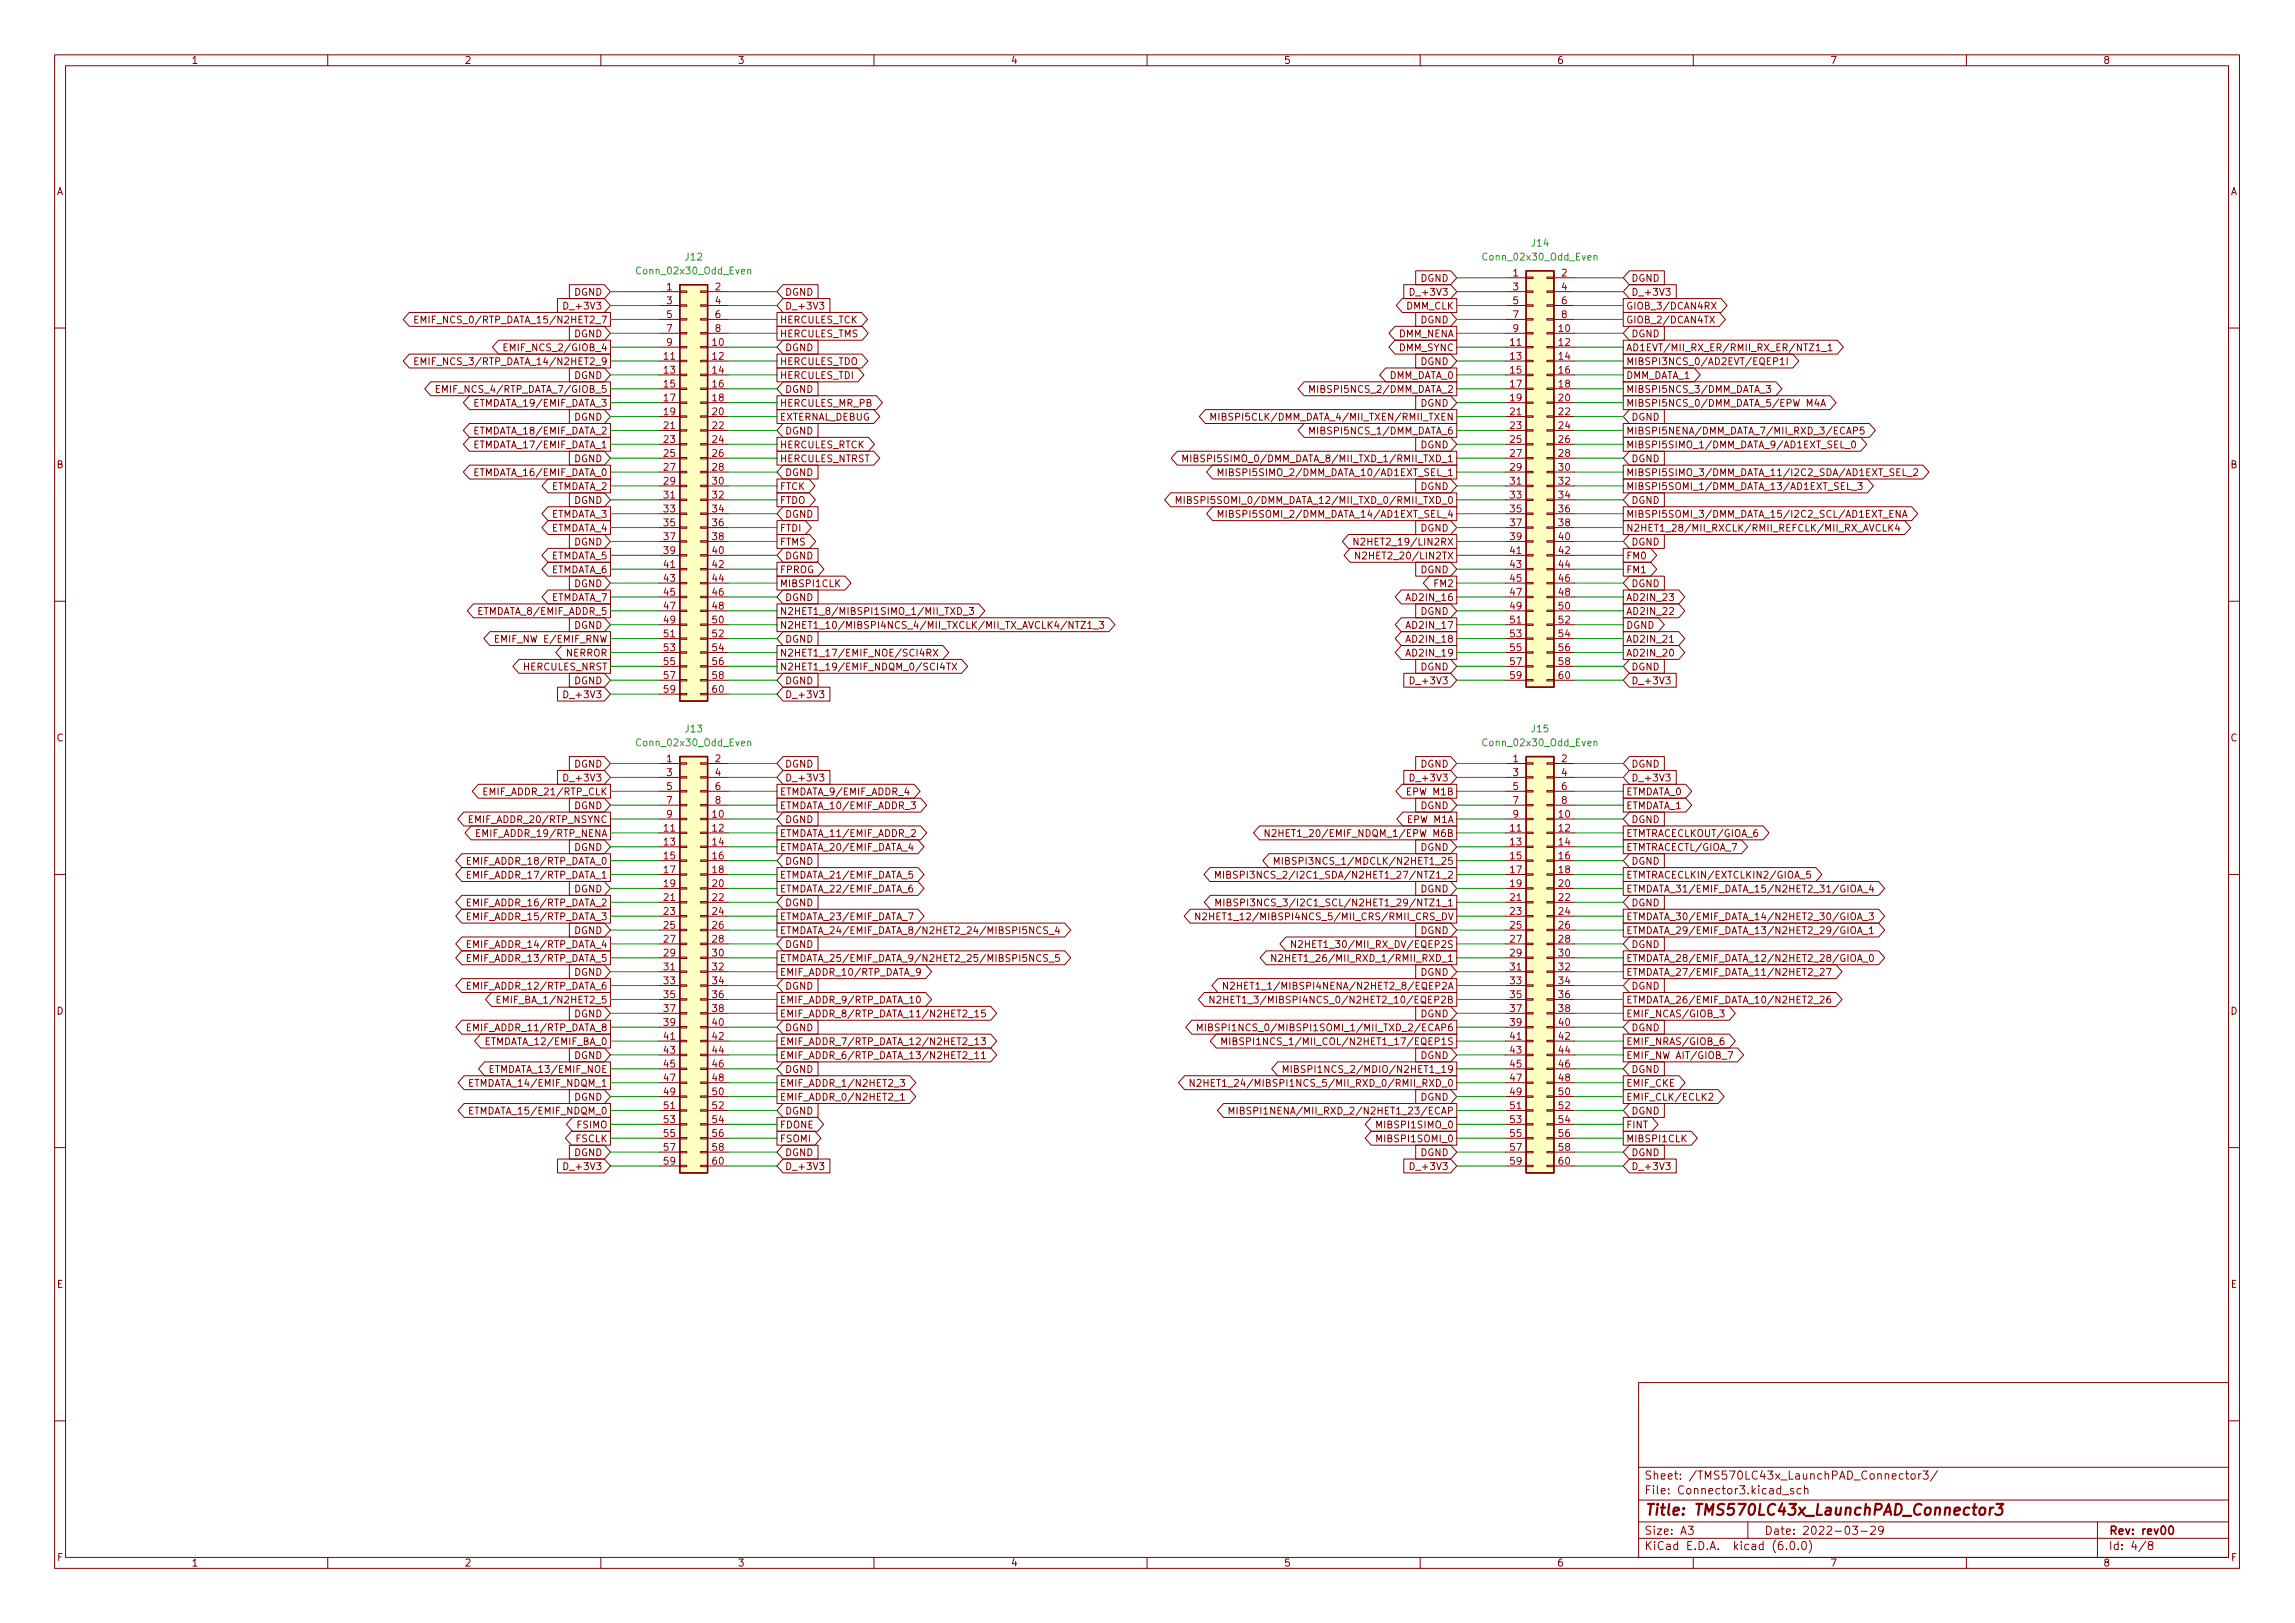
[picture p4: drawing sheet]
<svg xmlns="http://www.w3.org/2000/svg" width="420mm" height="297mm" viewBox="0 0 420 297" stroke-linecap="round" stroke-linejoin="round" font-family="sans-serif">
<defs><g id="words">
<text font-size="2.8" fill="#840000" x="301" y="277.3">Title: TMS570LC43x_LaunchPAD_Connector3</text>
<g font-size="2.1" fill="#840000">
<text x="301" y="273.5">File: Connector3.kicad_sch</text>
<text x="301" y="270.8">Sheet: /TMS570LC43x_LaunchPAD_Connector3/</text>
<text x="301" y="280.9">Size: A3</text>
<text x="323" y="280.9">Date: 2022-03-29</text>
<text x="386" y="280.9">Rev: rev00</text>
<text x="301" y="283.7">KiCad E.D.A. kicad (6.0.0)</text>
<text x="386" y="283.7">Id: 4/8</text>
</g>
<g font-size="1.8" fill="#840000">
<text x="35" y="11.7">1</text>
<text x="85" y="11.7">2</text>
<text x="135" y="11.7">3</text>
<text x="185" y="11.7">4</text>
<text x="235" y="11.7">5</text>
<text x="285" y="11.7">6</text>
<text x="335" y="11.7">7</text>
<text x="385" y="11.7">8</text>
<text x="10.3" y="35.7">A</text>
<text x="408.3" y="35.7">A</text>
<text x="260.1" y="51.6">DGND</text>
<text x="298.6" y="51.6">DGND</text>
<text x="78.3" y="59.2">EMIF_NCS_0/RTP_DATA_15/N2HET2_7</text>
<text x="103.9" y="56.6">D_+3V3</text>
<text x="105.1" y="54.1">DGND</text>
<text x="142.7" y="59.2">HERCULES_TCK</text>
<text x="143.7" y="54.1">DGND</text>
<text x="143.7" y="56.6">D_+3V3</text>
<text x="257.4" y="56.6">DMM_CLK</text>
<text x="258.8" y="54.1">D_+3V3</text>
<text x="260.1" y="59.2">DGND</text>
<text x="297.7" y="59.2">GIOB_2/DCAN4TX</text>
<text x="297.7" y="56.6">GIOB_3/DCAN4RX</text>
<text x="298.6" y="54.1">D_+3V3</text>
<text x="93.4" y="64.3">EMIF_NCS_2/GIOB_4</text>
<text x="105.1" y="61.7">DGND</text>
<text x="142.7" y="61.7">HERCULES_TMS</text>
<text x="143.7" y="64.3">DGND</text>
<text x="256" y="61.7">DMM_NENA</text>
<text x="256.1" y="64.3">DMM_SYNC</text>
<text x="297.7" y="64.3">AD1EVT/MII_RX_ER/RMII_RX_ER/NTZ1_1</text>
<text x="298.6" y="61.7">DGND</text>
<text x="78.3" y="66.8">EMIF_NCS_3/RTP_DATA_14/N2HET2_9</text>
<text x="81.5" y="71.9">EMIF_NCS_4/RTP_DATA_7/GIOB_5</text>
<text x="105.1" y="69.3">DGND</text>
<text x="142.7" y="66.8">HERCULES_TDO</text>
<text x="142.7" y="69.3">HERCULES_TDI</text>
<text x="143.7" y="71.9">DGND</text>
<text x="240.9" y="71.9">MIBSPI5NCS_2/DMM_DATA_2</text>
<text x="254.1" y="69.3">DMM_DATA_0</text>
<text x="260.1" y="66.8">DGND</text>
<text x="297.7" y="69.3">DMM_DATA_1</text>
<text x="297.7" y="66.8">MIBSPI3NCS_0/AD2EVT/EQEP1I</text>
<text x="297.7" y="71.9">MIBSPI5NCS_3/DMM_DATA_3</text>
<text x="87.1" y="74.4">ETMDATA_19/EMIF_DATA_3</text>
<text x="105.1" y="77">DGND</text>
<text x="142.7" y="77">EXTERNAL_DEBUG</text>
<text x="142.7" y="74.4">HERCULES_MR_PB</text>
<text x="224.4" y="77">MIBSPI5CLK/DMM_DATA_4/MII_TXEN/RMII_TXEN</text>
<text x="260.1" y="74.4">DGND</text>
<text x="297.7" y="74.4">MIBSPI5NCS_0/DMM_DATA_5/EPW M4A</text>
<text x="298.6" y="77">DGND</text>
<text x="87.1" y="82">ETMDATA_17/EMIF_DATA_1</text>
<text x="87.1" y="79.5">ETMDATA_18/EMIF_DATA_2</text>
<text x="142.7" y="82">HERCULES_RTCK</text>
<text x="143.7" y="79.5">DGND</text>
<text x="240.9" y="79.5">MIBSPI5NCS_1/DMM_DATA_6</text>
<text x="260.1" y="82">DGND</text>
<text x="297.7" y="82">MIBSPI5SIMO_1/DMM_DATA_9/AD1EXT_SEL_0</text>
<text x="297.7" y="79.5">MIBSPI5NENA/DMM_DATA_7/MII_RXD_3/ECAP5</text>
<text x="10.3" y="85.7">B</text>
<text x="87.1" y="87.1">ETMDATA_16/EMIF_DATA_0</text>
<text x="100.7" y="89.7">ETMDATA_2</text>
<text x="105.1" y="84.6">DGND</text>
<text x="142.7" y="84.6">HERCULES_NTRST</text>
<text x="142.7" y="89.7">FTCK</text>
<text x="143.7" y="87.1">DGND</text>
<text x="219.9" y="84.6">MIBSPI5SIMO_0/DMM_DATA_8/MII_TXD_1/RMII_TXD_1</text>
<text x="225.2" y="87.1">MIBSPI5SIMO_2/DMM_DATA_10/AD1EXT_SEL_1</text>
<text x="260.1" y="89.7">DGND</text>
<text x="297.7" y="87.1">MIBSPI5SIMO_3/DMM_DATA_11/I2C2_SDA/AD1EXT_SEL_2</text>
<text x="297.7" y="89.7">MIBSPI5SOMI_1/DMM_DATA_13/AD1EXT_SEL_3</text>
<text x="298.6" y="84.6">DGND</text>
<text x="408.3" y="85.7">B</text>
<text x="100.7" y="94.7">ETMDATA_3</text>
<text x="105.1" y="92.2">DGND</text>
<text x="142.7" y="92.2">FTDO</text>
<text x="143.7" y="94.7">DGND</text>
<text x="218.9" y="92.2">MIBSPI5SOMI_0/DMM_DATA_12/MII_TXD_0/RMII_TXD_0</text>
<text x="225.2" y="94.7">MIBSPI5SOMI_2/DMM_DATA_14/AD1EXT_SEL_4</text>
<text x="297.7" y="94.7">MIBSPI5SOMI_3/DMM_DATA_15/I2C2_SCL/AD1EXT_ENA</text>
<text x="298.6" y="92.2">DGND</text>
<text x="100.7" y="97.3">ETMDATA_4</text>
<text x="105.1" y="99.8">DGND</text>
<text x="142.7" y="99.8">FTMS</text>
<text x="142.7" y="97.3">FTDI</text>
<text x="249.7" y="99.8">N2HET2_19/LIN2RX</text>
<text x="260.1" y="97.3">DGND</text>
<text x="297.7" y="97.3">N2HET1_28/MII_RXCLK/RMII_REFCLK/MII_RX_AVCLK4</text>
<text x="298.6" y="99.8">DGND</text>
<text x="100.7" y="104.9">ETMDATA_6</text>
<text x="100.7" y="102.4">ETMDATA_5</text>
<text x="105.1" y="107.4">DGND</text>
<text x="142.7" y="107.4">MIBSPI1CLK</text>
<text x="142.7" y="104.9">FPROG</text>
<text x="143.7" y="102.4">DGND</text>
<text x="249.9" y="102.4">N2HET2_20/LIN2TX</text>
<text x="260.1" y="104.9">DGND</text>
<text x="262.7" y="107.4">FM2</text>
<text x="297.7" y="102.4">FM0</text>
<text x="297.7" y="104.9">FM1</text>
<text x="298.6" y="107.4">DGND</text>
<text x="87.9" y="112.5">ETMDATA_8/EMIF_ADDR_5</text>
<text x="100.7" y="110">ETMDATA_7</text>
<text x="142.7" y="112.5">N2HET1_8/MIBSPI1SIMO_1/MII_TXD_3</text>
<text x="143.7" y="110">DGND</text>
<text x="258" y="110">AD2IN_16</text>
<text x="260.1" y="112.5">DGND</text>
<text x="297.7" y="112.5">AD2IN_22</text>
<text x="297.7" y="110">AD2IN_23</text>
<text x="91.5" y="117.6">EMIF_NW E/EMIF_RNW</text>
<text x="105.1" y="115.1">DGND</text>
<text x="142.7" y="115.1">N2HET1_10/MIBSPI4NCS_4/MII_TXCLK/MII_TX_AVCLK4/NTZ1_3</text>
<text x="143.7" y="117.6">DGND</text>
<text x="258" y="115.1">AD2IN_17</text>
<text x="258" y="117.6">AD2IN_18</text>
<text x="297.7" y="115.1">DGND</text>
<text x="297.7" y="117.6">AD2IN_21</text>
<text x="95.8" y="122.7">HERCULES_NRST</text>
<text x="103.6" y="120.1">NERROR</text>
<text x="105.1" y="125.2">DGND</text>
<text x="142.7" y="122.7">N2HET1_19/EMIF_NDQM_0/SCI4TX</text>
<text x="142.7" y="120.1">N2HET1_17/EMIF_NOE/SCI4RX</text>
<text x="143.7" y="125.2">DGND</text>
<text x="258" y="120.1">AD2IN_19</text>
<text x="258.8" y="125.2">D_+3V3</text>
<text x="260.1" y="122.7">DGND</text>
<text x="297.7" y="120.1">AD2IN_20</text>
<text x="298.6" y="122.7">DGND</text>
<text x="298.6" y="125.2">D_+3V3</text>
<text x="103.9" y="127.8">D_+3V3</text>
<text x="143.7" y="127.8">D_+3V3</text>
<text x="10.3" y="135.7">C</text>
<text x="408.3" y="135.7">C</text>
<text x="103.9" y="143">D_+3V3</text>
<text x="105.1" y="140.5">DGND</text>
<text x="143.7" y="143">D_+3V3</text>
<text x="143.7" y="140.5">DGND</text>
<text x="258.8" y="143">D_+3V3</text>
<text x="260.1" y="140.5">DGND</text>
<text x="298.6" y="143">D_+3V3</text>
<text x="298.6" y="140.5">DGND</text>
<text x="89.4" y="145.5">EMIF_ADDR_21/RTP_CLK</text>
<text x="105.1" y="148.1">DGND</text>
<text x="142.7" y="148.1">ETMDATA_10/EMIF_ADDR_3</text>
<text x="142.7" y="145.5">ETMDATA_9/EMIF_ADDR_4</text>
<text x="258" y="145.5">EPW M1B</text>
<text x="260.1" y="148.1">DGND</text>
<text x="297.7" y="148.1">ETMDATA_1</text>
<text x="297.7" y="145.5">ETMDATA_0</text>
<text x="86.8" y="150.6">EMIF_ADDR_20/RTP_NSYNC</text>
<text x="88" y="153.2">EMIF_ADDR_19/RTP_NENA</text>
<text x="105.1" y="155.7">DGND</text>
<text x="142.7" y="155.7">ETMDATA_20/EMIF_DATA_4</text>
<text x="142.7" y="153.2">ETMDATA_11/EMIF_ADDR_2</text>
<text x="143.7" y="150.6">DGND</text>
<text x="234.7" y="153.2">N2HET1_20/EMIF_NDQM_1/EPW M6B</text>
<text x="258" y="150.6">EPW M1A</text>
<text x="260.1" y="155.7">DGND</text>
<text x="297.7" y="155.7">ETMTRACECTL/GIOA_7</text>
<text x="297.7" y="153.2">ETMTRACECLKOUT/GIOA_6</text>
<text x="298.6" y="150.6">DGND</text>
<text x="86.1" y="158.2">EMIF_ADDR_18/RTP_DATA_0</text>
<text x="86.1" y="160.8">EMIF_ADDR_17/RTP_DATA_1</text>
<text x="142.7" y="160.8">ETMDATA_21/EMIF_DATA_5</text>
<text x="143.7" y="158.2">DGND</text>
<text x="227.4" y="160.8">MIBSPI3NCS_2/I2C1_SDA/N2HET1_27/NTZ1_2</text>
<text x="236.3" y="158.2">MIBSPI3NCS_1/MDCLK/N2HET1_25</text>
<text x="297.7" y="160.8">ETMTRACECLKIN/EXTCLKIN2/GIOA_5</text>
<text x="298.6" y="158.2">DGND</text>
<text x="86.1" y="165.9">EMIF_ADDR_16/RTP_DATA_2</text>
<text x="105.1" y="163.3">DGND</text>
<text x="142.7" y="163.3">ETMDATA_22/EMIF_DATA_6</text>
<text x="143.7" y="165.9">DGND</text>
<text x="227.6" y="165.9">MIBSPI3NCS_3/I2C1_SCL/N2HET1_29/NTZ1_1</text>
<text x="260.1" y="163.3">DGND</text>
<text x="297.7" y="163.3">ETMDATA_31/EMIF_DATA_15/N2HET2_31/GIOA_4</text>
<text x="298.6" y="165.9">DGND</text>
<text x="86.1" y="173.5">EMIF_ADDR_14/RTP_DATA_4</text>
<text x="86.1" y="168.4">EMIF_ADDR_15/RTP_DATA_3</text>
<text x="105.1" y="170.9">DGND</text>
<text x="142.7" y="168.4">ETMDATA_23/EMIF_DATA_7</text>
<text x="142.7" y="170.9">ETMDATA_24/EMIF_DATA_8/N2HET2_24/MIBSPI5NCS_4</text>
<text x="143.7" y="173.5">DGND</text>
<text x="223.2" y="168.4">N2HET1_12/MIBSPI4NCS_5/MII_CRS/RMII_CRS_DV</text>
<text x="239.1" y="173.5">N2HET1_30/MII_RX_DV/EQEP2S</text>
<text x="260.1" y="170.9">DGND</text>
<text x="297.7" y="170.9">ETMDATA_29/EMIF_DATA_13/N2HET2_29/GIOA_1</text>
<text x="297.7" y="168.4">ETMDATA_30/EMIF_DATA_14/N2HET2_30/GIOA_3</text>
<text x="298.6" y="173.5">DGND</text>
<text x="86.1" y="176">EMIF_ADDR_13/RTP_DATA_5</text>
<text x="105.1" y="178.6">DGND</text>
<text x="142.7" y="176">ETMDATA_25/EMIF_DATA_9/N2HET2_25/MIBSPI5NCS_5</text>
<text x="142.7" y="178.6">EMIF_ADDR_10/RTP_DATA_9</text>
<text x="235.9" y="176">N2HET1_26/MII_RXD_1/RMII_RXD_1</text>
<text x="260.1" y="178.6">DGND</text>
<text x="297.7" y="178.6">ETMDATA_27/EMIF_DATA_11/N2HET2_27</text>
<text x="297.7" y="176">ETMDATA_28/EMIF_DATA_12/N2HET2_28/GIOA_0</text>
<text x="10.3" y="185.7">D</text>
<text x="86.1" y="181.1">EMIF_ADDR_12/RTP_DATA_6</text>
<text x="92.3" y="183.6">EMIF_BA_1/N2HET2_5</text>
<text x="142.7" y="183.6">EMIF_ADDR_9/RTP_DATA_10</text>
<text x="143.7" y="181.1">DGND</text>
<text x="226.3" y="183.6">N2HET1_3/MIBSPI4NCS_0/N2HET2_10/EQEP2B</text>
<text x="228" y="181.1">N2HET1_1/MIBSPI4NENA/N2HET2_8/EQEP2A</text>
<text x="297.7" y="183.6">ETMDATA_26/EMIF_DATA_10/N2HET2_26</text>
<text x="298.6" y="181.1">DGND</text>
<text x="408.3" y="185.7">D</text>
<text x="86.1" y="188.7">EMIF_ADDR_11/RTP_DATA_8</text>
<text x="89.5" y="191.3">ETMDATA_12/EMIF_BA_0</text>
<text x="105.1" y="186.2">DGND</text>
<text x="142.7" y="191.3">EMIF_ADDR_7/RTP_DATA_12/N2HET2_13</text>
<text x="142.7" y="186.2">EMIF_ADDR_8/RTP_DATA_11/N2HET2_15</text>
<text x="143.7" y="188.7">DGND</text>
<text x="223.6" y="188.7">MIBSPI1NCS_0/MIBSPI1SOMI_1/MII_TXD_2/ECAP6</text>
<text x="228" y="191.3">MIBSPI1NCS_1/MII_COL/N2HET1_17/EQEP1S</text>
<text x="260.1" y="186.2">DGND</text>
<text x="297.7" y="186.2">EMIF_NCAS/GIOB_3</text>
<text x="297.7" y="191.3">EMIF_NRAS/GIOB_6</text>
<text x="298.6" y="188.7">DGND</text>
<text x="90.2" y="196.3">ETMDATA_13/EMIF_NOE</text>
<text x="105.1" y="193.8">DGND</text>
<text x="142.7" y="193.8">EMIF_ADDR_6/RTP_DATA_13/N2HET2_11</text>
<text x="143.7" y="196.3">DGND</text>
<text x="238.1" y="196.3">MIBSPI1NCS_2/MDIO/N2HET1_19</text>
<text x="260.1" y="193.8">DGND</text>
<text x="297.7" y="193.8">EMIF_NW AIT/GIOB_7</text>
<text x="298.6" y="196.3">DGND</text>
<text x="86.6" y="204">ETMDATA_15/EMIF_NDQM_0</text>
<text x="86.6" y="198.9">ETMDATA_14/EMIF_NDQM_1</text>
<text x="105.1" y="201.4">DGND</text>
<text x="142.7" y="198.9">EMIF_ADDR_1/N2HET2_3</text>
<text x="142.7" y="201.4">EMIF_ADDR_0/N2HET2_1</text>
<text x="143.7" y="204">DGND</text>
<text x="222.7" y="198.9">N2HET1_24/MIBSPI1NCS_5/MII_RXD_0/RMII_RXD_0</text>
<text x="228.9" y="204">MIBSPI1NENA/MII_RXD_2/N2HET1_23/ECAP</text>
<text x="260.1" y="201.4">DGND</text>
<text x="297.7" y="198.9">EMIF_CKE</text>
<text x="297.7" y="201.4">EMIF_CLK/ECLK2</text>
<text x="298.6" y="204">DGND</text>
<text x="105.4" y="209">FSCLK</text>
<text x="105.7" y="206.5">FSIMO</text>
<text x="142.7" y="209">FSOMI</text>
<text x="142.7" y="206.5">FDONE</text>
<text x="252.7" y="209">MIBSPI1SOMI_0</text>
<text x="252.7" y="206.5">MIBSPI1SIMO_0</text>
<text x="297.7" y="209">MIBSPI1CLK</text>
<text x="297.7" y="206.5">FINT</text>
<text x="103.9" y="214.1">D_+3V3</text>
<text x="105.1" y="211.6">DGND</text>
<text x="143.7" y="214.1">D_+3V3</text>
<text x="143.7" y="211.6">DGND</text>
<text x="258.8" y="214.1">D_+3V3</text>
<text x="260.1" y="211.6">DGND</text>
<text x="298.6" y="211.6">DGND</text>
<text x="298.6" y="214.1">D_+3V3</text>
<text x="10.4" y="235.7">E</text>
<text x="408.4" y="235.7">E</text>
<text x="10.4" y="285.7">F</text>
<text x="35" y="286.7">1</text>
<text x="85" y="286.7">2</text>
<text x="135" y="286.7">3</text>
<text x="185" y="286.7">4</text>
<text x="235" y="286.7">5</text>
<text x="285" y="286.7">6</text>
<text x="335" y="286.7">7</text>
<text x="385" y="286.7">8</text>
<text x="408.4" y="285.7">F</text>
</g>
<g font-size="1.8" fill="#006464">
<text x="125.5" y="47.7">J12</text>
<text x="271.9" y="47.7">Conn_02x30_Odd_Even</text>
<text x="280.5" y="45.1">J14</text>
<text x="116.9" y="50.2">Conn_02x30_Odd_Even</text>
<text x="116.9" y="136.6">Conn_02x30_Odd_Even</text>
<text x="125.5" y="134">J13</text>
<text x="271.9" y="136.6">Conn_02x30_Odd_Even</text>
<text x="280.5" y="134">J15</text>
</g>
<g font-size="1.8" fill="#a90000">
<text x="122.1" y="53.1">1</text>
<text x="131" y="53.1">2</text>
<text x="277" y="50.6">1</text>
<text x="277" y="53.1">3</text>
<text x="285.9" y="50.6">2</text>
<text x="285.9" y="53.1">4</text>
<text x="122.1" y="55.7">3</text>
<text x="122.1" y="58.2">5</text>
<text x="131" y="55.7">4</text>
<text x="131" y="58.2">6</text>
<text x="277" y="55.7">5</text>
<text x="277" y="58.2">7</text>
<text x="285.9" y="55.7">6</text>
<text x="285.9" y="58.2">8</text>
<text x="121.6" y="65.8">11</text>
<text x="122.1" y="60.7">7</text>
<text x="122.1" y="63.3">9</text>
<text x="130.5" y="63.3">10</text>
<text x="130.5" y="65.8">12</text>
<text x="131" y="60.7">8</text>
<text x="276.5" y="63.3">11</text>
<text x="276.5" y="65.8">13</text>
<text x="277" y="60.7">9</text>
<text x="285.4" y="60.7">10</text>
<text x="285.4" y="63.3">12</text>
<text x="285.4" y="65.8">14</text>
<text x="121.6" y="68.4">13</text>
<text x="121.6" y="70.9">15</text>
<text x="130.5" y="68.4">14</text>
<text x="130.5" y="70.9">16</text>
<text x="276.5" y="68.4">15</text>
<text x="276.5" y="70.9">17</text>
<text x="285.4" y="68.4">16</text>
<text x="285.4" y="70.9">18</text>
<text x="121.6" y="73.4">17</text>
<text x="121.6" y="76">19</text>
<text x="130.5" y="73.4">18</text>
<text x="130.5" y="76">20</text>
<text x="276.5" y="73.4">19</text>
<text x="276.5" y="76">21</text>
<text x="285.4" y="73.4">20</text>
<text x="285.4" y="76">22</text>
<text x="121.6" y="78.5">21</text>
<text x="121.6" y="81.1">23</text>
<text x="121.6" y="83.6">25</text>
<text x="130.5" y="78.5">22</text>
<text x="130.5" y="81.1">24</text>
<text x="130.5" y="83.6">26</text>
<text x="276.5" y="78.5">23</text>
<text x="276.5" y="81.1">25</text>
<text x="276.5" y="83.6">27</text>
<text x="285.4" y="78.5">24</text>
<text x="285.4" y="81.1">26</text>
<text x="285.4" y="83.6">28</text>
<text x="121.6" y="86.1">27</text>
<text x="121.6" y="88.7">29</text>
<text x="130.5" y="86.1">28</text>
<text x="130.5" y="88.7">30</text>
<text x="276.5" y="86.1">29</text>
<text x="276.5" y="88.7">31</text>
<text x="285.4" y="86.1">30</text>
<text x="285.4" y="88.7">32</text>
<text x="121.6" y="91.2">31</text>
<text x="121.6" y="93.8">33</text>
<text x="130.5" y="91.2">32</text>
<text x="130.5" y="93.8">34</text>
<text x="276.5" y="91.2">33</text>
<text x="276.5" y="93.8">35</text>
<text x="285.4" y="91.2">34</text>
<text x="285.4" y="93.8">36</text>
<text x="121.6" y="96.3">35</text>
<text x="121.6" y="98.8">37</text>
<text x="121.6" y="101.4">39</text>
<text x="130.5" y="96.3">36</text>
<text x="130.5" y="98.8">38</text>
<text x="130.5" y="101.4">40</text>
<text x="276.5" y="96.3">37</text>
<text x="276.5" y="98.8">39</text>
<text x="276.5" y="101.4">41</text>
<text x="285.4" y="96.3">38</text>
<text x="285.4" y="98.8">40</text>
<text x="285.4" y="101.4">42</text>
<text x="121.6" y="103.9">41</text>
<text x="121.6" y="106.5">43</text>
<text x="130.5" y="103.9">42</text>
<text x="130.5" y="106.5">44</text>
<text x="276.5" y="103.9">43</text>
<text x="276.5" y="106.5">45</text>
<text x="285.4" y="103.9">44</text>
<text x="285.4" y="106.5">46</text>
<text x="121.6" y="109">45</text>
<text x="121.6" y="111.5">47</text>
<text x="130.5" y="109">46</text>
<text x="130.5" y="111.5">48</text>
<text x="276.5" y="109">47</text>
<text x="276.5" y="111.5">49</text>
<text x="285.4" y="109">48</text>
<text x="285.4" y="111.5">50</text>
<text x="121.6" y="114.1">49</text>
<text x="121.6" y="116.6">51</text>
<text x="121.6" y="119.2">53</text>
<text x="130.5" y="114.1">50</text>
<text x="130.5" y="116.6">52</text>
<text x="130.5" y="119.2">54</text>
<text x="276.5" y="114.1">51</text>
<text x="276.5" y="116.6">53</text>
<text x="276.5" y="119.2">55</text>
<text x="285.4" y="114.1">52</text>
<text x="285.4" y="116.6">54</text>
<text x="285.4" y="119.2">56</text>
<text x="121.6" y="121.7">55</text>
<text x="121.6" y="124.2">57</text>
<text x="130.5" y="121.7">56</text>
<text x="130.5" y="124.2">58</text>
<text x="276.5" y="121.7">57</text>
<text x="276.5" y="124.2">59</text>
<text x="285.4" y="121.7">58</text>
<text x="285.4" y="124.2">60</text>
<text x="121.6" y="126.8">59</text>
<text x="130.5" y="126.8">60</text>
<text x="122.1" y="139.5">1</text>
<text x="122.1" y="142">3</text>
<text x="131" y="139.5">2</text>
<text x="131" y="142">4</text>
<text x="277" y="139.5">1</text>
<text x="277" y="142">3</text>
<text x="285.9" y="139.5">2</text>
<text x="285.9" y="142">4</text>
<text x="122.1" y="144.6">5</text>
<text x="122.1" y="147.1">7</text>
<text x="122.1" y="149.6">9</text>
<text x="130.5" y="149.6">10</text>
<text x="131" y="144.6">6</text>
<text x="131" y="147.1">8</text>
<text x="277" y="144.6">5</text>
<text x="277" y="147.1">7</text>
<text x="277" y="149.6">9</text>
<text x="285.4" y="149.6">10</text>
<text x="285.9" y="144.6">6</text>
<text x="285.9" y="147.1">8</text>
<text x="121.6" y="152.2">11</text>
<text x="121.6" y="154.7">13</text>
<text x="130.5" y="152.2">12</text>
<text x="130.5" y="154.7">14</text>
<text x="276.5" y="152.2">11</text>
<text x="276.5" y="154.7">13</text>
<text x="285.4" y="152.2">12</text>
<text x="285.4" y="154.7">14</text>
<text x="121.6" y="157.3">15</text>
<text x="121.6" y="159.8">17</text>
<text x="130.5" y="157.3">16</text>
<text x="130.5" y="159.8">18</text>
<text x="276.5" y="157.3">15</text>
<text x="276.5" y="159.8">17</text>
<text x="285.4" y="157.3">16</text>
<text x="285.4" y="159.8">18</text>
<text x="121.6" y="162.3">19</text>
<text x="121.6" y="164.9">21</text>
<text x="121.6" y="167.4">23</text>
<text x="130.5" y="162.3">20</text>
<text x="130.5" y="164.9">22</text>
<text x="130.5" y="167.4">24</text>
<text x="276.5" y="162.3">19</text>
<text x="276.5" y="164.9">21</text>
<text x="276.5" y="167.4">23</text>
<text x="285.4" y="162.3">20</text>
<text x="285.4" y="164.9">22</text>
<text x="285.4" y="167.4">24</text>
<text x="121.6" y="170">25</text>
<text x="121.6" y="172.5">27</text>
<text x="130.5" y="170">26</text>
<text x="130.5" y="172.5">28</text>
<text x="276.5" y="170">25</text>
<text x="276.5" y="172.5">27</text>
<text x="285.4" y="170">26</text>
<text x="285.4" y="172.5">28</text>
<text x="121.6" y="175">29</text>
<text x="121.6" y="177.6">31</text>
<text x="130.5" y="175">30</text>
<text x="130.5" y="177.6">32</text>
<text x="276.5" y="175">29</text>
<text x="276.5" y="177.6">31</text>
<text x="285.4" y="175">30</text>
<text x="285.4" y="177.6">32</text>
<text x="121.6" y="180.1">33</text>
<text x="121.6" y="182.7">35</text>
<text x="121.6" y="185.2">37</text>
<text x="130.5" y="180.1">34</text>
<text x="130.5" y="182.7">36</text>
<text x="130.5" y="185.2">38</text>
<text x="276.5" y="180.1">33</text>
<text x="276.5" y="182.7">35</text>
<text x="276.5" y="185.2">37</text>
<text x="285.4" y="180.1">34</text>
<text x="285.4" y="182.7">36</text>
<text x="285.4" y="185.2">38</text>
<text x="121.6" y="187.7">39</text>
<text x="121.6" y="190.3">41</text>
<text x="130.5" y="187.7">40</text>
<text x="130.5" y="190.3">42</text>
<text x="276.5" y="187.7">39</text>
<text x="276.5" y="190.3">41</text>
<text x="285.4" y="187.7">40</text>
<text x="285.4" y="190.3">42</text>
<text x="121.6" y="192.8">43</text>
<text x="121.6" y="195.4">45</text>
<text x="121.6" y="197.9">47</text>
<text x="130.5" y="192.8">44</text>
<text x="130.5" y="195.4">46</text>
<text x="130.5" y="197.9">48</text>
<text x="276.5" y="192.8">43</text>
<text x="276.5" y="195.4">45</text>
<text x="276.5" y="197.9">47</text>
<text x="285.4" y="192.8">44</text>
<text x="285.4" y="195.4">46</text>
<text x="285.4" y="197.9">48</text>
<text x="121.6" y="200.4">49</text>
<text x="121.6" y="203">51</text>
<text x="130.5" y="200.4">50</text>
<text x="130.5" y="203">52</text>
<text x="276.5" y="200.4">49</text>
<text x="276.5" y="203">51</text>
<text x="285.4" y="200.4">50</text>
<text x="285.4" y="203">52</text>
<text x="121.6" y="205.5">53</text>
<text x="121.6" y="208.1">55</text>
<text x="130.5" y="205.5">54</text>
<text x="130.5" y="208.1">56</text>
<text x="276.5" y="205.5">53</text>
<text x="276.5" y="208.1">55</text>
<text x="285.4" y="205.5">54</text>
<text x="285.4" y="208.1">56</text>
<text x="121.6" y="210.6">57</text>
<text x="121.6" y="213.1">59</text>
<text x="130.5" y="210.6">58</text>
<text x="130.5" y="213.1">60</text>
<text x="276.5" y="210.6">57</text>
<text x="276.5" y="213.1">59</text>
<text x="285.4" y="210.6">58</text>
<text x="285.4" y="213.1">60</text>
</g>
</g></defs>
<g fill="none" stroke="#840000" stroke-width=".18">
<path d="M10 10h400v277h-400zM12 12h396v273h-396zM60 10v2M110 10v2M160 10v2M210 10v2M260 10v2M310 10v2M360 10v2M74.9 57.2h36.9v2.5h-36.9l-1.1-1.2zM75.9 58.5h.5M76.6 57.9h-.7v1.2h.7"/>
<path d="M77.1 59.1v-1.2l.4 .9 .4-.9v1.2M102.1 54.6h8.5l1.2 1.3-1.2 1.3h-8.5zM103.2 55.3a.64 .64 0 0 1 .8 .6 .64 .64 0 0 1-.8 .7zM104.2 59.7h6.4l1.2 1.3-1.2 1.3h-6.4zM104.2 52.1h6.4l1.2 1.3-1.2 1.2h-6.4zM120.6 53.4h3.9M120.6 55.9h3.9M120.6 58.5h3.9M124.5 58.3h1.2v.3h-1.2zM124.5 55.8h1.2v.2h-1.2zM124.5 53.2h1.2v.3h-1.2zM128.3 58.3h1.2v.3h-1.2z"/>
<path d="M128.3 55.8h1.2v.2h-1.2zM128.3 53.2h1.2v.3h-1.2zM129.5 53.4h3.8M129.5 55.9h3.8M129.5 58.5h3.8M142.2 59.7h15.6l1.2 1.3-1.2 1.3h-15.6zM142.2 57.2h15.5l1.1 1.3-1.1 1.2h-15.5zM143.4 52.1h6.4v2.5h-6.4l-1.2-1.2zM143.4 54.6h8.5v2.6h-8.5l-1.2-1.3zM150 55.3h.8l-.4 .5 .4 .1v.6l-.2 .1-.6-.1M255.4 59.7h11.3v2.6h-11.3l-1.1-1.3zM256.7 54.6h10v2.6h-10l-1.1-1.3z"/>
<path d="M257 52.1h8.6l1.1 1.3-1.1 1.2h-8.6zM258.2 52.8a.64 .64 0 0 1 .7 .6 .64 .64 0 0 1-.7 .6zM259.2 57.2h6.4l1.1 1.3-1.1 1.2h-6.4zM259.2 49.6h6.4l1.1 1.2-1.1 1.3h-6.4zM275.6 53.4h3.8M275.6 55.9h3.8M275.6 58.5h3.8M275.6 50.8h3.8M279.4 58.3h1.3v.3h-1.3zM279.4 55.8h1.3v.2h-1.3zM279.4 53.2h1.3v.3h-1.3zM279.4 50.7h1.3v.3h-1.3z"/>
<path d="M283.2 58.3h1.3v.3h-1.3zM283.2 55.8h1.3v.2h-1.3zM283.2 53.2h1.3v.3h-1.3zM283.2 50.7h1.3v.3h-1.3zM284.5 53.4h3.8M284.5 55.9h3.8M284.5 58.5h3.8M284.5 50.8h3.8M297.2 57.2h17.6l1.1 1.3-1.1 1.2h-17.6zM297.2 54.6h17.9l1.1 1.3-1.1 1.3h-17.9zM298.3 59.7h6.4v2.6h-6.4l-1.1-1.3zM298.3 52.1h8.6v2.5h-8.6l-1.1-1.2z"/>
<path d="M298.3 49.6h6.4v2.5h-6.4l-1.1-1.3zM305 52.8h.8l-.5 .5 .4 .1v.5l-.2 .1-.5-.1M313 57.9l.9 1.2M313.3 55.3l.9 1.3M313.9 57.9l-.9 1.2M314.2 55.3l-.9 1.3M10 60h2M74.9 64.8h36.9v2.5h-36.9l-1.1-1.2zM75.9 66.1h.5M76.6 65.5h-.7v1.2h.7M77.1 66.7v-1.2l.4 .9 .4-.9v1.2M78.9 69.9h32.9v2.5h-32.9l-1.2-1.2z"/>
<path d="M79.9 71.2h.4M80.5 70.6h-.6v1.2h.6M81 71.8v-1.2l.5 .9 .4-.9v1.2M85.9 72.4h25.9v2.6h-25.9l-1.1-1.3zM85.9 77.5h25.9v2.5h-25.9l-1.1-1.2zM91.3 62.3h20.5v2.5h-20.5l-1.2-1.3zM92.3 63.5h.4M92.9 62.9h-.6v1.3h.6M104.2 67.3h6.4l1.2 1.3-1.2 1.3h-6.4zM104.2 75h6.4l1.2 1.2-1.2 1.3h-6.4zM120.6 63.5h3.9M120.6 66.1h3.9"/>
<path d="M120.6 68.6h3.9M120.6 71.2h3.9M120.6 73.7h3.9M120.6 76.2h3.9M120.6 78.8h3.9M120.6 61h3.9M124.5 78.6h1.2v.3h-1.2zM124.5 76.1h1.2v.3h-1.2zM124.5 73.6h1.2v.2h-1.2zM124.5 71h1.2v.3h-1.2zM124.5 68.5h1.2v.2h-1.2zM124.5 65.9h1.2v.3h-1.2z"/>
<path d="M124.5 63.4h1.2v.3h-1.2zM124.5 60.9h1.2v.2h-1.2zM128.3 78.6h1.2v.3h-1.2zM128.3 76.1h1.2v.3h-1.2zM128.3 73.6h1.2v.2h-1.2zM128.3 71h1.2v.3h-1.2zM128.3 68.5h1.2v.2h-1.2zM128.3 65.9h1.2v.3h-1.2zM128.3 63.4h1.2v.3h-1.2zM128.3 60.9h1.2v.2h-1.2zM129.5 63.5h3.8M129.5 66.1h3.8"/>
<path d="M129.5 68.6h3.8M129.5 71.2h3.8M129.5 73.7h3.8M129.5 76.2h3.8M129.5 78.8h3.8M129.5 61h3.8M142.2 64.8h15.6l1.1 1.3-1.1 1.2h-15.6zM142.2 67.3h14.9l1.1 1.3-1.1 1.3h-14.9zM142.2 75h17.8l1.1 1.2-1.1 1.3h-17.8zM142.2 72.4h18.2l1.2 1.3-1.2 1.3h-18.2zM143.4 77.5h6.4v2.5h-6.4l-1.2-1.2zM143.4 62.3h6.4v2.5h-6.4l-1.2-1.3z"/>
<path d="M143.4 69.9h6.4v2.5h-6.4l-1.2-1.2zM220.7 75h46v2.5h-46l-1.1-1.3zM221.7 76.9v-1.3l.4 .9 .4-.9v1.3M223.1 75.6v1.3M223.8 76.2h.5l.1-.2v-.2l-.6-.2v1.3h.4l.2-.1 .1-.3-.3-.3M238.8 69.9h27.9v2.5h-27.9l-1.2-1.2zM238.8 77.5h27.9v2.5h-27.9l-1.2-1.2zM239.8 71.8v-1.2l.4 .9 .4-.9v1.2M239.8 79.4v-1.2l.4 .9 .4-.9v1.2M253.7 67.3h13v2.6h-13l-1.1-1.3zM255.4 62.3h11.3v2.5h-11.3l-1.1-1.3zM259.2 64.8h6.4l1.1 1.3-1.1 1.2h-6.4z"/>
<path d="M259.2 72.4h6.4l1.1 1.3-1.1 1.3h-6.4zM275.6 63.5h3.8M275.6 66.1h3.8M275.6 68.6h3.8M275.6 71.2h3.8M275.6 73.7h3.8M275.6 76.2h3.8M275.6 78.8h3.8M275.6 61h3.8M279.4 78.6h1.3v.3h-1.3zM279.4 76.1h1.3v.3h-1.3zM279.4 73.6h1.3v.2h-1.3z"/>
<path d="M279.4 71h1.3v.3h-1.3zM279.4 68.5h1.3v.2h-1.3zM279.4 65.9h1.3v.3h-1.3zM279.4 63.4h1.3v.3h-1.3zM279.4 60.9h1.3v.2h-1.3zM283.2 78.6h1.3v.3h-1.3zM283.2 76.1h1.3v.3h-1.3zM283.2 73.6h1.3v.2h-1.3zM283.2 71h1.3v.3h-1.3zM283.2 68.5h1.3v.2h-1.3zM283.2 65.9h1.3v.3h-1.3zM283.2 63.4h1.3v.3h-1.3z"/>
<path d="M283.2 60.9h1.3v.2h-1.3zM284.5 63.5h3.8M284.5 66.1h3.8M284.5 68.6h3.8M284.5 71.2h3.8M284.5 73.7h3.8M284.5 76.2h3.8M284.5 78.8h3.8M284.5 61h3.8M297.2 62.3h39.2l1.1 1.2-1.1 1.3h-39.2zM297.2 72.4h37.8l1.1 1.3-1.1 1.3h-37.8zM297.2 67.3h13l1.1 1.3-1.1 1.3h-13z"/>
<path d="M297.2 64.8h31l1.1 1.3-1.1 1.2h-31zM297.2 69.9h27.9l1.1 1.3-1.1 1.2h-27.9zM297.2 77.5h45l1.1 1.3-1.1 1.2h-45zM298.3 75h6.4v2.5h-6.4l-1.1-1.3zM323.4 70.6h.8l-.5 .4 .4 .2v.5l-.2 .1-.5-.1M324.7 66.1h.6l.1-.2v-.3l-.7-.1v1.2M325.9 65.8l.4-.3v1.2M325.9 66.7h.7M327.2 65.5v1.2M332.5 63.3l.4-.4v1.3M332.5 64.2h.7M332.6 73l-.3 .9h.7"/>
<path d="M332.9 73.5v.9M333.4 74.4l.4-1.3 .4 1.3M333.5 64.3h.9M333.5 74h.6M334.7 63.3l.3-.4v1.3M334.7 64.2h.7M338.1 79.4l.4-1.2 .4 1.2M338.2 79.1h.6M339.3 78.8h.6l.2-.2-.1-.3-.7-.1v1.2M341.2 78.2h-.6v.6l.1-.1h.5l.1 .2-.1 .4-.2 .1-.4-.1M408 60h2M85.9 80h25.9v2.6h-25.9l-1.1-1.3z"/>
<path d="M85.9 85.1h25.9v2.6h-25.9l-1.1-1.3zM100.3 87.7h11.5v2.5h-11.5l-1.1-1.3zM100.3 95.3h11.5v2.5h-11.5l-1.1-1.2zM100.3 92.7h11.5v2.6h-11.5l-1.1-1.3zM104.2 97.8h6.4l1.2 1.3-1.2 1.3h-6.4zM104.2 90.2h6.4l1.2 1.3-1.2 1.2h-6.4zM104.2 82.6h6.4l1.2 1.3-1.2 1.2h-6.4zM120.6 81.3h3.9M120.6 83.9h3.9M120.6 86.4h3.9M120.6 88.9h3.9M120.6 91.5h3.9"/>
<path d="M120.6 94h3.9M120.6 96.6h3.9M120.6 99.1h3.9M124.5 99h1.2v.2h-1.2zM124.5 96.4h1.2v.3h-1.2zM124.5 93.9h1.2v.2h-1.2zM124.5 91.3h1.2v.3h-1.2zM124.5 88.8h1.2v.3h-1.2zM124.5 86.3h1.2v.2h-1.2zM124.5 83.7h1.2v.3h-1.2zM124.5 81.2h1.2v.2h-1.2zM128.3 99h1.2v.2h-1.2z"/>
<path d="M128.3 96.4h1.2v.3h-1.2zM128.3 93.9h1.2v.2h-1.2zM128.3 91.3h1.2v.3h-1.2zM128.3 88.8h1.2v.3h-1.2zM128.3 86.3h1.2v.2h-1.2zM128.3 83.7h1.2v.3h-1.2zM128.3 81.2h1.2v.2h-1.2zM129.5 81.3h3.8M129.5 83.9h3.8M129.5 86.4h3.8M129.5 88.9h3.8M129.5 91.5h3.8"/>
<path d="M129.5 94h3.8M129.5 96.6h3.8M129.5 99.1h3.8M142.2 82.6h17.8l1.1 1.3-1.1 1.2h-17.8zM142.2 97.8h6l1.1 1.3-1.1 1.3h-6zM142.2 87.7h5.9l1.1 1.2-1.1 1.3h-5.9zM142.2 90.2h6l1.1 1.3-1.1 1.2h-6zM142.2 95.3h5.2l1.2 1.3-1.2 1.2h-5.2zM142.2 80h16.8l1.1 1.3-1.1 1.3h-16.8zM143.4 92.7h6.4v2.6h-6.4l-1.2-1.3zM143.4 85.1h6.4v2.6h-6.4l-1.2-1.3zM214.3 90.2h52.4v2.5h-52.4l-1.1-1.2z"/>
<path d="M215.3 92.1v-1.2l.5 .9 .4-.9v1.2M215.5 82.6h51.2v2.5h-51.2l-1.1-1.2zM216.6 84.5v-1.2l.4 .9 .4-.9v1.2M216.8 90.9v1.2M217.4 91.5l.5-.1 .2-.2-.1-.2-.6-.1v1.2h.5l.2-.1v-.3l-.3-.2M218 83.3v1.2M218.6 83.9l.6-.1 .1-.2-.1-.2-.6-.1v1.2h.5l.2-.1v-.3l-.3-.2M222 85.1h44.7v2.6h-44.7l-1.1-1.3zM222 92.7h44.7v2.6h-44.7l-1.1-1.3zM223 87.1v-1.3l.5 .9 .4-.9v1.3M223 94.7v-1.3l.5 .9 .4-.9v1.3M224.5 85.8v1.3"/>
<path d="M224.5 93.4v1.3M246.9 97.8h19.8v2.6h-19.8l-1.1-1.3zM248.6 98.5v1.3l-.7-1.3v1.3M249.2 98.6l.4-.1 .3 .4-.8 .9h.8M259.2 87.7h6.4l1.1 1.2-1.1 1.3h-6.4zM259.2 95.3h6.4l1.1 1.3-1.1 1.2h-6.4zM259.2 80h6.4l1.1 1.3-1.1 1.3h-6.4zM275.6 81.3h3.8M275.6 83.9h3.8M275.6 86.4h3.8M275.6 88.9h3.8M275.6 91.5h3.8"/>
<path d="M275.6 94h3.8M275.6 96.6h3.8M275.6 99.1h3.8M279.4 99h1.3v.2h-1.3zM279.4 96.4h1.3v.3h-1.3zM279.4 93.9h1.3v.2h-1.3zM279.4 91.3h1.3v.3h-1.3zM279.4 88.8h1.3v.3h-1.3zM279.4 86.3h1.3v.2h-1.3zM279.4 83.7h1.3v.3h-1.3zM279.4 81.2h1.3v.2h-1.3zM283.2 99h1.3v.2h-1.3z"/>
<path d="M283.2 96.4h1.3v.3h-1.3zM283.2 93.9h1.3v.2h-1.3zM283.2 91.3h1.3v.3h-1.3zM283.2 88.8h1.3v.3h-1.3zM283.2 86.3h1.3v.2h-1.3zM283.2 83.7h1.3v.3h-1.3zM283.2 81.2h1.3v.2h-1.3zM284.5 81.3h3.8M284.5 83.9h3.8M284.5 86.4h3.8M284.5 88.9h3.8M284.5 91.5h3.8"/>
<path d="M284.5 94h3.8M284.5 96.6h3.8M284.5 99.1h3.8M297.2 92.7h52.8l1.1 1.3-1.1 1.3h-52.8zM297.2 80h43.5l1.1 1.3-1.1 1.3h-43.5zM297.2 85.1h54.8l1.1 1.3-1.1 1.3h-54.8zM297.2 95.3h51.5l1.1 1.3-1.1 1.2h-51.5zM297.2 87.7h44.7l1.1 1.2-1.1 1.3h-44.7zM298.3 97.8h6.4v2.6h-6.4l-1.1-1.3zM298.3 82.6h6.4v2.5h-6.4l-1.1-1.2zM298.3 90.2h6.4v2.5h-6.4l-1.1-1.2zM337.8 82.1h.9"/>
<path d="M338.3 88.3v1.3h.6M339 89.7h.9M339.1 80.8l.2-.1a.68 .68 0 0 1 .4 .6 .68 .68 0 0 1-.4 .7l-.3-.5zM340.1 88.3h.8l-.4 .5 .4 .1v.6l-.2 .1-.6-.1M344.2 96.1a.6 .6 0 0 0-.8 .4 .6 .6 0 0 0 .6 .7l.2-.1M344.8 96v1.2h.6M345.8 96v1.2M346 94h.4M346 96.5l.5 .7M346.5 96l-.7 .7M346.6 93.4h-.6v1.3h.6M347.3 86.4h.4"/>
<path d="M347.3 95.9l-.3 .9h.8M347.6 96.4v.8M347.9 93.4v1.3l-.8-1.3v1.3M347.9 85.8h-.6v1.3h.6M348.3 94.7l.4-1.3 .4 1.3M348.4 85.8v1.3h.6M348.4 94.3h.6M349.1 87.2h1M350.3 85.9l.5-.1 .3 .4-.8 .9h.8M10 110h2M86.7 110.5h25.1v2.6h-25.1l-1.1-1.3zM89.7 115.6h22.1v2.5h-22.1l-1.1-1.2z"/>
<path d="M90.7 116.9h.4M91.3 116.3h-.6v1.2h.6M100.3 108h11.5v2.5h-11.5l-1.1-1.2zM100.3 102.9h11.5v2.5h-11.5l-1.1-1.2zM100.3 100.4h11.5v2.5h-11.5l-1.1-1.3zM102.9 118.1h8.9v2.6h-8.9l-1.1-1.3zM104.2 113.1h6.4l1.2 1.2-1.2 1.3h-6.4zM104.2 105.4h6.4l1.2 1.3-1.2 1.3h-6.4zM120.6 101.6h3.9M120.6 104.2h3.9M120.6 106.7h3.9M120.6 109.3h3.9"/>
<path d="M120.6 111.8h3.9M120.6 114.3h3.9M120.6 116.9h3.9M120.6 119.4h3.9M124.5 119.3h1.2v.2h-1.2zM124.5 116.7h1.2v.3h-1.2zM124.5 114.2h1.2v.3h-1.2zM124.5 111.7h1.2v.2h-1.2zM124.5 109.1h1.2v.3h-1.2zM124.5 106.6h1.2v.2h-1.2zM124.5 104h1.2v.3h-1.2zM124.5 101.5h1.2v.3h-1.2z"/>
<path d="M128.3 119.3h1.2v.2h-1.2zM128.3 116.7h1.2v.3h-1.2zM128.3 114.2h1.2v.3h-1.2zM128.3 111.7h1.2v.2h-1.2zM128.3 109.1h1.2v.3h-1.2zM128.3 106.6h1.2v.2h-1.2zM128.3 104h1.2v.3h-1.2zM128.3 101.5h1.2v.3h-1.2zM129.5 101.6h3.8M129.5 104.2h3.8M129.5 106.7h3.8M129.5 109.3h3.8"/>
<path d="M129.5 111.8h3.8M129.5 114.3h3.8M129.5 116.9h3.8M129.5 119.4h3.8M142.2 105.4h12.5l1.1 1.3-1.1 1.3h-12.5zM142.2 102.9h7.5l1.2 1.3-1.2 1.2h-7.5zM142.2 110.5h37l1.1 1.3-1.1 1.3h-37zM142.2 118.1h30.4l1.1 1.3-1.1 1.3h-30.4zM142.2 113.1h60.8l1.1 1.2-1.1 1.3h-60.8zM143.4 115.6h6.4v2.5h-6.4l-1.2-1.2zM143.4 108h6.4v2.5h-6.4l-1.2-1.2zM143.4 100.4h6.4v2.5h-6.4l-1.2-1.3z"/>
<path d="M169.7 119.5l.6-.1 .1-.2v-.3l-.7-.1v1.3M170 119.5l.4 .6M170.9 118.8l.8 1.3M171.7 118.8l-.8 1.3M175.3 111.2a.64 .64 0 0 1 .8 .6 .64 .64 0 0 1-.8 .7zM176.3 112.6h1M177.4 111.2h.8l-.4 .5 .4 .1v.5l-.2 .2-.6-.2M196.9 113.7h.7M197.2 113.7v1.3M197.9 113.7h.8l-.8 1.3h.8M199.2 114.1l.3-.4v1.3M199.2 115h.7"/>
<path d="M200.1 115.1h1M201.3 113.7h.8l-.5 .5 .4 .1v.6l-.2 .1-.5-.1M247.2 100.4h19.5v2.5h-19.5l-1.1-1.3zM248.9 101v1.3l-.7-1.3v1.3M249.5 101.2l.4-.2 .3 .4-.8 .9h.8M256.5 113.1h10.2v2.5h-10.2l-1.1-1.3zM256.5 118.1h10.2v2.6h-10.2l-1.1-1.3zM256.5 115.6h10.2v2.5h-10.2l-1.1-1.2zM256.5 108h10.2v2.5h-10.2l-1.1-1.2zM259.2 102.9h6.4l1.1 1.3-1.1 1.2h-6.4zM259.2 110.5h6.4l1.1 1.3-1.1 1.3h-6.4zM261.7 105.4h5v2.6h-5l-1.1-1.3z"/>
<path d="M275.6 101.6h3.8M275.6 104.2h3.8M275.6 106.7h3.8M275.6 109.3h3.8M275.6 111.8h3.8M275.6 114.3h3.8M275.6 116.9h3.8M275.6 119.4h3.8M279.4 119.3h1.3v.2h-1.3zM279.4 116.7h1.3v.3h-1.3zM279.4 114.2h1.3v.3h-1.3zM279.4 111.7h1.3v.2h-1.3z"/>
<path d="M279.4 109.1h1.3v.3h-1.3zM279.4 106.6h1.3v.2h-1.3zM279.4 104h1.3v.3h-1.3zM279.4 101.5h1.3v.3h-1.3zM283.2 119.3h1.3v.2h-1.3zM283.2 116.7h1.3v.3h-1.3zM283.2 114.2h1.3v.3h-1.3zM283.2 111.7h1.3v.2h-1.3zM283.2 109.1h1.3v.3h-1.3zM283.2 106.6h1.3v.2h-1.3zM283.2 104h1.3v.3h-1.3zM283.2 101.5h1.3v.3h-1.3z"/>
<path d="M284.5 101.6h3.8M284.5 104.2h3.8M284.5 106.7h3.8M284.5 109.3h3.8M284.5 111.8h3.8M284.5 114.3h3.8M284.5 116.9h3.8M284.5 119.4h3.8M297.2 100.4h5l1.1 1.2-1.1 1.3h-5zM297.2 113.1h6.4l1.1 1.2-1.1 1.3h-6.4zM297.2 110.5h10.1l1.2 1.3-1.2 1.3h-10.1zM297.2 108h10.1l1.2 1.3-1.2 1.2h-10.1z"/>
<path d="M297.2 102.9h5l1.1 1.3-1.1 1.2h-5zM297.2 118.1h10.1l1.2 1.3-1.2 1.3h-10.1zM297.2 115.6h10.1l1.2 1.3-1.2 1.2h-10.1zM298.3 105.4h6.4v2.6h-6.4l-1.1-1.3zM305.6 108.7h.8l-.4 .4 .3 .2v.5l-.2 .1-.5-.1M305.7 111.3l.4-.1 .3 .4-.8 .9h.8M305.7 117.5h.7M305.8 118.9l.2-.1a.68 .68 0 0 1 .4 .6 .68 .68 0 0 1-.4 .7l-.3-.5zM408 110h2M95 120.7h16.8v2.5h-16.8l-1.1-1.2zM102.1 125.8h8.5l1.2 1.2-1.2 1.3h-8.5zM103.2 126.4a.64 .64 0 0 1 .8 .7 .64 .64 0 0 1-.8 .6z"/>
<path d="M104.2 138.5h6.4l1.2 1.2-1.2 1.3h-6.4zM104.2 123.2h6.4l1.2 1.3-1.2 1.3h-6.4zM120.6 122h3.9M120.6 124.5h3.9M120.6 127h3.9M120.6 139.7h3.9M124.5 126.9h1.2v.3h-1.2zM124.5 124.4h1.2v.2h-1.2zM124.5 121.8h1.2v.3h-1.2zM124.5 139.6h1.2v.3h-1.2zM128.3 126.9h1.2v.3h-1.2zM128.3 124.4h1.2v.2h-1.2z"/>
<path d="M128.3 121.8h1.2v.3h-1.2zM128.3 139.6h1.2v.3h-1.2zM129.5 122h3.8M129.5 124.5h3.8M129.5 127h3.8M129.5 139.7h3.8M142.2 120.7h33.8l1.2 1.3-1.2 1.2h-33.8zM143.4 123.2h6.4v2.6h-6.4l-1.2-1.3zM143.4 125.8h8.5v2.5h-8.5l-1.2-1.3zM143.4 138.5h6.4v2.5h-6.4l-1.2-1.3zM150 126.4h.8l-.4 .5 .4 .1v.6l-.2 .1-.6-.1M172.5 121.3l-.3 .9h.8"/>
<path d="M173.3 121.4h.7M173.6 121.4v1.2M174.3 121.4l.8 1.2M175.1 121.4l-.8 1.2M257 123.2h8.6l1.1 1.3-1.1 1.3h-8.6zM258.2 123.9a.64 .64 0 0 1 .7 .6 .64 .64 0 0 1-.7 .7zM259.2 120.7h6.4l1.1 1.3-1.1 1.2h-6.4zM259.2 138.5h6.4l1.1 1.2-1.1 1.3h-6.4zM275.6 122h3.8M275.6 124.5h3.8M275.6 139.7h3.8M279.4 139.6h1.3v.3h-1.3z"/>
<path d="M279.4 124.4h1.3v.2h-1.3zM279.4 121.8h1.3v.3h-1.3zM283.2 139.6h1.3v.3h-1.3zM283.2 124.4h1.3v.2h-1.3zM283.2 121.8h1.3v.3h-1.3zM284.5 122h3.8M284.5 124.5h3.8M284.5 139.7h3.8M298.3 120.7h6.4v2.5h-6.4l-1.1-1.2zM298.3 138.5h6.4v2.5h-6.4l-1.1-1.3zM298.3 123.2h8.6v2.6h-8.6l-1.1-1.3zM305 123.9h.8l-.5 .5 .4 .1v.5l-.2 .2-.5-.2"/>
<path d="M84.5 156.2h27.3v2.6h-27.3l-1.1-1.3zM84.5 158.8h27.3v2.5h-27.3l-1.1-1.2zM84.9 148.6h26.9v2.6h-26.9l-1.1-1.3zM85.6 157.5h.4M85.9 149.9h.5M86.2 156.9h-.6v1.3h.6M86.2 159.5h-.6v1.2h.6M86.2 151.2h25.6v2.5h-25.6l-1.1-1.3zM86.5 149.3h-.6v1.3h.6M87.3 152.4h.4M87.6 143.5h24.2v2.6h-24.2l-1.1-1.3zM87.9 151.8h-.6v1.3h.6"/>
<path d="M88.6 144.8h.4M89.2 144.2h-.6v1.3h.6M102.1 141h8.5l1.2 1.3-1.2 1.2h-8.5zM103.2 141.7a.64 .64 0 0 1 .8 .6 .64 .64 0 0 1-.8 .6zM104.2 153.7h6.4l1.2 1.3-1.2 1.2h-6.4zM104.2 146.1h6.4l1.2 1.3-1.2 1.2h-6.4zM120.6 149.9h3.9M120.6 152.4h3.9M120.6 155h3.9M120.6 157.5h3.9M120.6 142.3h3.9M120.6 144.8h3.9"/>
<path d="M120.6 147.4h3.9M124.5 159.9h1.2v.3h-1.2zM124.5 157.4h1.2v.2h-1.2zM124.5 154.8h1.2v.3h-1.2zM124.5 152.3h1.2v.3h-1.2zM124.5 149.8h1.2v.2h-1.2zM124.5 147.2h1.2v.3h-1.2zM124.5 144.7h1.2v.2h-1.2zM124.5 142.1h1.2v.3h-1.2zM128.3 159.9h1.2v.3h-1.2zM128.3 157.4h1.2v.2h-1.2zM128.3 154.8h1.2v.3h-1.2z"/>
<path d="M128.3 152.3h1.2v.3h-1.2zM128.3 149.8h1.2v.2h-1.2zM128.3 147.2h1.2v.3h-1.2zM128.3 144.7h1.2v.2h-1.2zM128.3 142.1h1.2v.3h-1.2zM129.5 149.9h3.8M129.5 152.4h3.8M129.5 155h3.8M129.5 157.5h3.8M129.5 142.3h3.8M129.5 144.8h3.8M129.5 147.4h3.8"/>
<path d="M142.2 146.1h26.3l1.2 1.3-1.2 1.2h-26.3zM142.2 153.7h25.9l1.1 1.3-1.1 1.2h-25.9zM142.2 151.2h26.3l1.2 1.2-1.2 1.3h-26.3zM142.2 158.8h25.9l1.1 1.3-1.1 1.2h-25.9zM142.2 143.5h25.1l1.1 1.3-1.1 1.3h-25.1zM143.4 156.2h6.4v2.6h-6.4l-1.2-1.3zM143.4 148.6h6.4v2.6h-6.4l-1.2-1.3zM143.4 141h8.5v2.5h-8.5l-1.2-1.2zM150 141.7h.8l-.4 .5 .4 .1v.5l-.2 .1-.6-.1M166 144.2l-.3 .9h.7M166.7 154.3l-.3 .9h.8M166.8 146.8h.8l-.4 .4 .3 .2v.5l-.2 .1-.5-.1"/>
<path d="M166.9 152l.4-.2 .3 .4-.8 .9h.8M167 159.5h-.6v.6l.2-.2 .4 .1 .1 .2-.1 .4-.1 .1-.5-.1M221.5 158.8h45.2v2.5h-45.2l-1.1-1.2zM224 159.5v1.2M226.5 159.5h-.4l-.2 .1v.3l.5 .3 .1 .3-.2 .2h-.5M230.6 151.2h36.1v2.5h-36.1l-1.1-1.3zM232.3 156.2h34.4v2.6h-34.4l-1.1-1.3zM232.3 151.8v1.3l-.7-1.3v1.3M232.9 152l.5-.2 .2 .4-.8 .9h.8M233.3 158.2v-1.3l.4 .9 .5-.9v1.3M234.2 152.4h.7M234.2 151.8v1.3"/>
<path d="M234.8 156.9v1.3M235.4 157.5h.5l.1-.2v-.3l-.6-.1v1.3h.4l.2-.1 .1-.3-.3-.3M256.7 143.5h10v2.6h-10l-1.2-1.3zM256.8 148.6h9.9v2.6h-9.9l-1.1-1.3zM257 141h8.6l1.1 1.3-1.1 1.2h-8.6zM258.2 141.7a.64 .64 0 0 1 .7 .6 .64 .64 0 0 1-.7 .6zM259.2 153.7h6.4l1.1 1.3-1.1 1.2h-6.4zM259.2 146.1h6.4l1.1 1.3-1.1 1.2h-6.4zM275.6 149.9h3.8M275.6 152.4h3.8M275.6 155h3.8M275.6 157.5h3.8"/>
<path d="M275.6 142.3h3.8M275.6 144.8h3.8M275.6 147.4h3.8M279.4 159.9h1.3v.3h-1.3zM279.4 157.4h1.3v.2h-1.3zM279.4 154.8h1.3v.3h-1.3zM279.4 152.3h1.3v.3h-1.3zM279.4 149.8h1.3v.2h-1.3zM279.4 147.2h1.3v.3h-1.3zM279.4 144.7h1.3v.2h-1.3zM279.4 142.1h1.3v.3h-1.3zM283.2 159.9h1.3v.3h-1.3z"/>
<path d="M283.2 157.4h1.3v.2h-1.3zM283.2 154.8h1.3v.3h-1.3zM283.2 152.3h1.3v.3h-1.3zM283.2 149.8h1.3v.2h-1.3zM283.2 147.2h1.3v.3h-1.3zM283.2 144.7h1.3v.2h-1.3zM283.2 142.1h1.3v.3h-1.3zM284.5 149.9h3.8M284.5 152.4h3.8M284.5 155h3.8M284.5 157.5h3.8M284.5 142.3h3.8"/>
<path d="M284.5 144.8h3.8M284.5 147.4h3.8M297.2 146.1h11.4l1.1 1.3-1.1 1.2h-11.4zM297.2 143.5h11.4l1.1 1.3-1.1 1.3h-11.4zM297.2 158.8h35.2l1.2 1.3-1.2 1.2h-35.2zM297.2 153.7h21.6l1.1 1.3-1.1 1.2h-21.6zM297.2 151.2h25.6l1.1 1.2-1.1 1.3h-25.6zM298.3 156.2h6.4v2.6h-6.4l-1.1-1.3zM298.3 141h8.6v2.5h-8.6l-1.1-1.2zM298.3 148.6h6.4v2.6h-6.4l-1.1-1.3zM305 141.7h.8l-.5 .5 .4 .1v.5l-.2 .1-.5-.1M331.4 159.5h-.6v.6l.1-.2 .5 .1 .1 .2-.1 .4-.2 .1-.4-.1"/>
<path d="M10 160h2M84.5 163.9h27.3v2.5h-27.3l-1.1-1.3zM84.5 174h27.3v2.6h-27.3l-1.1-1.3zM84.5 171.5h27.3v2.5h-27.3l-1.1-1.2zM84.5 166.4h27.3v2.5h-27.3l-1.1-1.2zM84.5 179.1h27.3v2.5h-27.3l-1.1-1.2zM85.6 160.1h.4M85.6 165.1h.4M85.6 167.7h.4M85.6 172.8h.4M85.6 175.3h.4M86.2 164.5h-.6v1.3h.6"/>
<path d="M86.2 174.7h-.6v1.3h.6M86.2 172.2h-.6v1.2h.6M86.2 167.1h-.6v1.2h.6M86.2 179.8h-.6v1.2h.6M104.2 161.3h6.4l1.2 1.3-1.2 1.3h-6.4zM104.2 176.6h6.4l1.2 1.2-1.2 1.3h-6.4zM104.2 168.9h6.4l1.2 1.3-1.2 1.3h-6.4zM120.6 160.1h3.9M120.6 162.6h3.9M120.6 165.1h3.9M120.6 167.7h3.9M120.6 170.2h3.9"/>
<path d="M120.6 172.8h3.9M120.6 175.3h3.9M120.6 177.8h3.9M124.5 177.7h1.2v.3h-1.2zM124.5 175.2h1.2v.2h-1.2zM124.5 172.6h1.2v.3h-1.2zM124.5 170.1h1.2v.2h-1.2zM124.5 167.5h1.2v.3h-1.2zM124.5 165h1.2v.3h-1.2zM124.5 162.5h1.2v.2h-1.2zM128.3 177.7h1.2v.3h-1.2zM128.3 175.2h1.2v.2h-1.2z"/>
<path d="M128.3 172.6h1.2v.3h-1.2zM128.3 170.1h1.2v.2h-1.2zM128.3 167.5h1.2v.3h-1.2zM128.3 165h1.2v.3h-1.2zM128.3 162.5h1.2v.2h-1.2zM129.5 160.1h3.8M129.5 162.6h3.8M129.5 165.1h3.8M129.5 167.7h3.8M129.5 170.2h3.8M129.5 172.8h3.8M129.5 175.3h3.8"/>
<path d="M129.5 177.8h3.8M142.2 161.3h25.9l1.1 1.3-1.1 1.3h-25.9zM142.2 166.4h25.9l1.1 1.3-1.1 1.2h-25.9zM142.2 174h52.7l1.1 1.3-1.1 1.3h-52.7zM142.2 176.6h27.3l1.1 1.2-1.1 1.3h-27.3zM142.2 168.9h52.7l1.1 1.3-1.1 1.3h-52.7zM143.4 171.5h6.4v2.5h-6.4l-1.2-1.2zM143.4 163.9h6.4v2.5h-6.4l-1.2-1.3zM143.4 179.1h6.4v2.5h-6.4l-1.2-1.2zM166.3 167.1h.9l-.6 1.2M167 162l-.4 .1a.85 .85 0 0 0 0 1.2l.4-.2 .1-.4-.2-.2h-.4l-.1 .2M168.5 177.8l-.2 .2h-.3l-.2-.2v-.3l.2-.3 .4 .1 .1 .2a.84 .84 0 0 1-.4 1h-.2"/>
<path d="M190.6 174.8a.6 .6 0 0 0-.9 .4 .6 .6 0 0 0 .6 .8l.3-.2M190.6 169.7a.6 .6 0 0 0-.9 .5 .6 .6 0 0 0 .6 .7l.3-.1M191.8 174.8l-.5-.1-.2 .1v.4l.6 .2 .1 .3-.3 .3-.4-.1M191.8 169.7l-.5-.1-.2 .1v.4l.6 .2 .1 .3-.3 .3-.4-.1M192 171h1M192 176.1h1M193.5 169.6l-.3 .9h.8M193.8 170v.9M193.9 174.7h-.6l-.1 .6 .2-.1h.4l.2 .2-.1 .4-.2 .2-.5-.2M217.9 166.4h48.8v2.5h-48.8l-1.1-1.2zM219.6 167.1v1.2l-.7-1.2v1.2M220.2 167.2l.5-.1 .2 .3-.8 .9h.8"/>
<path d="M221.5 167.7h.7M221.5 167.1v1.2M221.6 163.9h45.1v2.5h-45.1l-1.1-1.3zM222.2 167.1v1.2M222.5 160.7v-1.2l.5 .9 .4-.9v1.2M222.6 165.8v-1.3l.4 .9 .5-.9v1.3M223 179.1h43.7v2.5h-43.7l-1.1-1.2zM224.1 164.5v1.3M224.6 160.1l.5-.1 .2-.2-.1-.2-.6-.1v1.2h.5l.2-.1v-.3l-.3-.2M224.7 165.1h.5l.1-.2v-.2l-.6-.2v1.3h.4l.2-.1 .1-.3-.3-.3M224.7 179.8v1.2l-.7-1.2v1.2M225.3 179.9l.4-.1 .3 .3-.8 .9h.8"/>
<path d="M226.5 179.8v1.2M226.6 164.6l-.5-.1-.2 .3 .1 .3 .5 .2v.4l-.1 .1-.5-.1M227.3 179.8v1.2M231.8 174h34.9v2.6h-34.9l-1.1-1.3zM233.6 174.7v1.3l-.8-1.3v1.3M234.1 174.8l.5-.1 .2 .4-.8 .9h.8M235.4 175.3h.7M235.4 174.7v1.3M235.4 171.5h31.3v2.5h-31.3l-1.1-1.2zM237.2 172.2v1.2l-.7-1.2v1.2M237.7 172.3l.5-.1 .2 .3-.7 .9h.7M259.2 176.6h6.4l1.1 1.2-1.1 1.3h-6.4z"/>
<path d="M259.2 161.3h6.4l1.1 1.3-1.1 1.3h-6.4zM259.2 168.9h6.4l1.1 1.3-1.1 1.3h-6.4zM275.6 160.1h3.8M275.6 162.6h3.8M275.6 165.1h3.8M275.6 167.7h3.8M275.6 170.2h3.8M275.6 172.8h3.8M275.6 175.3h3.8M275.6 177.8h3.8M279.4 177.7h1.3v.3h-1.3zM279.4 175.2h1.3v.2h-1.3z"/>
<path d="M279.4 172.6h1.3v.3h-1.3zM279.4 170.1h1.3v.2h-1.3zM279.4 167.5h1.3v.3h-1.3zM279.4 165h1.3v.3h-1.3zM279.4 162.5h1.3v.2h-1.3zM283.2 177.7h1.3v.3h-1.3zM283.2 175.2h1.3v.2h-1.3zM283.2 172.6h1.3v.3h-1.3zM283.2 170.1h1.3v.2h-1.3zM283.2 167.5h1.3v.3h-1.3zM283.2 165h1.3v.3h-1.3zM283.2 162.5h1.3v.2h-1.3z"/>
<path d="M284.5 160.1h3.8M284.5 162.6h3.8M284.5 165.1h3.8M284.5 167.7h3.8M284.5 170.2h3.8M284.5 172.8h3.8M284.5 175.3h3.8M284.5 177.8h3.8M297.2 176.6h38.9l1.1 1.2-1.1 1.3h-38.9zM297.2 161.3h46.7l1.1 1.3-1.1 1.3h-46.7zM297.2 168.9h46.7l1.1 1.3-1.1 1.3h-46.7zM297.2 166.4h46.7l1.1 1.3-1.1 1.2h-46.7z"/>
<path d="M297.2 174h46.7l1.1 1.3-1.1 1.3h-46.7zM298.3 171.5h6.4v2.5h-6.4l-1.1-1.2zM298.3 179.1h6.4v2.5h-6.4l-1.1-1.2zM298.3 163.9h6.4v2.5h-6.4l-1.1-1.3zM329.5 160.8h1M333.2 177.4l.5-.2 .3 .4-.8 .9h.8M334.4 177.2h.8l-.5 1.3M340.1 163.3l.4-1.3 .4 1.3M340.1 170.9l.4-1.3 .4 1.3M340.1 168.3l.4-1.2 .4 1.2M340.1 176l.4-1.3 .4 1.3M340.2 162.9h.6"/>
<path d="M340.2 170.5h.6M340.2 168h.6M340.2 175.6h.6M341 163.4h1M341 171h1M341 168.5h1M341 176.1h1M342.2 167.1h.8l-.5 .5 .4 .1v.5l-.2 .1-.5-.1M342.2 170l.4-.4v1.3M342.2 170.9h.8M342.4 174.8l.1-.1a.68 .68 0 0 1 .5 .6 .68 .68 0 0 1-.5 .7l-.3-.5zM342.5 161.9l-.3 .9h.8"/>
<path d="M342.8 162.4v.9M408 160h2M84.5 186.7h27.3v2.6h-27.3l-1.1-1.3zM85 196.9h26.8v2.5h-26.8l-1.1-1.2zM85.6 180.4h.4M85.6 188h.4M86 198.2h.4M86.2 187.4h-.6v1.3h.6M86.6 197.6h-.6v1.2h.6M88 189.3h23.8v2.5h-23.8l-1.1-1.3zM88.7 194.3h23.1v2.6h-23.1l-1.1-1.3zM90 181.6h21.8v2.6h-21.8l-1.1-1.3z"/>
<path d="M91 182.9h.4M91.6 182.3h-.6v1.3h.6M104.2 191.8h6.4l1.2 1.3-1.2 1.2h-6.4zM104.2 199.4h6.4l1.2 1.3-1.2 1.3h-6.4zM104.2 184.2h6.4l1.2 1.3-1.2 1.2h-6.4zM120.6 180.4h3.9M120.6 182.9h3.9M120.6 185.5h3.9M120.6 188h3.9M120.6 190.5h3.9M120.6 193.1h3.9M120.6 195.6h3.9"/>
<path d="M120.6 198.2h3.9M124.5 198h1.2v.3h-1.2zM124.5 195.5h1.2v.2h-1.2zM124.5 192.9h1.2v.3h-1.2zM124.5 190.4h1.2v.3h-1.2zM124.5 187.9h1.2v.2h-1.2zM124.5 185.3h1.2v.3h-1.2zM124.5 182.8h1.2v.2h-1.2zM124.5 180.2h1.2v.3h-1.2zM128.3 198h1.2v.3h-1.2zM128.3 195.5h1.2v.2h-1.2zM128.3 192.9h1.2v.3h-1.2z"/>
<path d="M128.3 190.4h1.2v.3h-1.2zM128.3 187.9h1.2v.2h-1.2zM128.3 185.3h1.2v.3h-1.2zM128.3 182.8h1.2v.2h-1.2zM128.3 180.2h1.2v.3h-1.2zM129.5 180.4h3.8M129.5 182.9h3.8M129.5 185.5h3.8M129.5 188h3.8M129.5 190.5h3.8M129.5 193.1h3.8M129.5 195.6h3.8"/>
<path d="M129.5 198.2h3.8M142.2 181.6h27.3l1.1 1.3-1.1 1.3h-27.3zM142.2 196.9h24.4l1.1 1.3-1.1 1.2h-24.4zM142.2 199.4h24.4l1.1 1.3-1.1 1.3h-24.4zM142.2 189.3h39.2l1.1 1.2-1.1 1.3h-39.2zM142.2 184.2h39.2l1.1 1.3-1.1 1.2h-39.2zM142.2 191.8h39.2l1.1 1.3-1.1 1.2h-39.2zM143.4 194.3h6.4v2.6h-6.4l-1.2-1.3zM143.4 186.7h6.4v2.6h-6.4l-1.2-1.3zM164.8 197.6h.8l-.4 .4 .3 .2v.5l-.1 .1-.6-.1M168 182.4l.1-.1a.68 .68 0 0 1 .4 .6 .68 .68 0 0 1-.4 .7 .84 .84 0 0 1-.1-1.2zM177.3 193.9h.9"/>
<path d="M178.5 190.3l.3-.4v1.3M178.5 185.2l.3-.3v1.2M178.5 192.8l.3-.3v1.2M178.5 191.2h.7M178.5 186.1h.7M178.5 193.7h.7M179.6 189.9h.8l-.4 .5 .3 .1v.6l-.1 .1-.6-.1M179.7 192.8l.3-.3v1.2M179.7 193.7h.7M180.3 184.9h-.6v.6l.2-.2 .4 .1 .1 .2-.1 .4-.1 .1-.5-.1M216.9 196.9h49.8v2.5h-49.8l-1.1-1.2zM218.2 186.7h48.5v2.6h-48.5l-1.1-1.3z"/>
<path d="M218.6 197.6v1.2l-.7-1.2v1.2M219.2 197.7l.4-.1 .3 .3-.8 .9h.8M219.2 188.7v-1.3l.4 .9 .5-.9v1.3M220.4 198.2h.8M220.4 197.6v1.2M220.5 181.6h46.2v2.6h-46.2l-1.1-1.3zM220.7 187.4v1.3M221.2 197.6v1.2M221.3 188l.5-.1 .1-.1v-.3l-.6-.1v1.3h.5l.1-.2 .1-.3-.3-.2M221.8 198.2h.4M222.2 182.3v1.3l-.7-1.3v1.3M222.4 197.6h-.6v1.2h.6"/>
<path d="M222.7 189.3h44v2.5h-44l-1.1-1.3zM222.8 182.4l.5-.1 .2 .4-.8 .9h.8M223.2 187.5l-.5-.1-.2 .1v.4l.6 .2 .1 .3-.2 .3-.5-.1M223.7 191.2v-1.3l.4 .9 .4-.9v1.3M224.1 182.9h.7M224.1 182.3v1.3M224.8 182.3v1.3M225.1 189.9v1.3M225.4 182.9h.4M225.7 190.5h.6l.1-.2v-.2l-.7-.2v1.3h.5l.2-.1 .1-.3-.3-.3M226 182.3h-.6v1.3h.6M226.5 180.4h.8"/>
<path d="M227.7 190l-.5-.1-.2 .2v.3l.6 .3 .1 .3-.3 .2-.4-.1M233.9 194.3h32.8v2.6h-32.8l-1.1-1.3zM234.9 196.3v-1.3l.5 .9 .4-.9v1.3M236.4 195v1.3M237 195.6h.5l.2-.2-.1-.3-.6-.1v1.3h.5l.2-.1v-.3l-.3-.3M259.2 199.4h6.4l1.1 1.3-1.1 1.3h-6.4zM259.2 184.2h6.4l1.1 1.3-1.1 1.2h-6.4zM259.2 191.8h6.4l1.1 1.3-1.1 1.2h-6.4zM275.6 180.4h3.8M275.6 182.9h3.8M275.6 185.5h3.8M275.6 188h3.8"/>
<path d="M275.6 190.5h3.8M275.6 193.1h3.8M275.6 195.6h3.8M275.6 198.2h3.8M279.4 198h1.3v.3h-1.3zM279.4 195.5h1.3v.2h-1.3zM279.4 192.9h1.3v.3h-1.3zM279.4 190.4h1.3v.3h-1.3zM279.4 187.9h1.3v.2h-1.3zM279.4 185.3h1.3v.3h-1.3zM279.4 182.8h1.3v.2h-1.3zM279.4 180.2h1.3v.3h-1.3z"/>
<path d="M283.2 198h1.3v.3h-1.3zM283.2 195.5h1.3v.2h-1.3zM283.2 192.9h1.3v.3h-1.3zM283.2 190.4h1.3v.3h-1.3zM283.2 187.9h1.3v.2h-1.3zM283.2 185.3h1.3v.3h-1.3zM283.2 182.8h1.3v.2h-1.3zM283.2 180.2h1.3v.3h-1.3zM284.5 180.4h3.8M284.5 182.9h3.8M284.5 185.5h3.8M284.5 188h3.8"/>
<path d="M284.5 190.5h3.8M284.5 193.1h3.8M284.5 195.6h3.8M284.5 198.2h3.8M297.2 196.9h10.2l1.1 1.3-1.1 1.2h-10.2zM297.2 181.6h38.9l1.1 1.3-1.1 1.3h-38.9zM297.2 191.8h20.9l1.1 1.3-1.1 1.2h-20.9zM297.2 184.2h19.4l1.1 1.3-1.1 1.2h-19.4zM297.2 189.3h19.4l1.1 1.2-1.1 1.3h-19.4zM297.2 199.4h17.3l1.1 1.3-1.1 1.3h-17.3zM298.3 194.3h6.4v2.6h-6.4l-1.1-1.3zM298.3 186.7h6.4v2.6h-6.4l-1.1-1.3z"/>
<path d="M314.8 184.9h.8l-.4 .4 .4 .2v.5l-.2 .1-.6-.1M315.5 189.9l-.3 .1a.85 .85 0 0 0 0 1.2l.4-.1v-.4l-.2-.3-.4 .1-.1 .2M316.4 192.5h.8l-.5 1.2M333.2 182.4l.5-.1 .3 .4-.8 .9h.8M335 182.3l-.3 .1a.86 .86 0 0 0 0 1.2l.4-.1 .1-.5-.3-.2h-.2l-.3 .2M10 210h2M85 202h26.8v2.5h-26.8l-1.1-1.3zM86 203.2h.4M86.6 202.6h-.6v1.3h.6M102.1 212.1h8.5l1.2 1.3-1.2 1.3h-8.5zM103.2 212.8a.64 .64 0 0 1 .8 .6 .64 .64 0 0 1-.8 .7zM104.2 209.6h6.4l1.2 1.3-1.2 1.2h-6.4z"/>
<path d="M104.6 207h7.2v2.6h-7.2l-1.1-1.3zM104.8 204.5h7v2.5h-7l-1.1-1.2zM120.6 200.7h3.9M120.6 203.2h3.9M120.6 205.8h3.9M120.6 208.3h3.9M120.6 210.9h3.9M120.6 213.4h3.9M124.5 213.3h1.2v.2h-1.2zM124.5 210.7h1.2v.3h-1.2zM124.5 208.2h1.2v.2h-1.2zM124.5 205.6h1.2v.3h-1.2z"/>
<path d="M124.5 203.1h1.2v.3h-1.2zM124.5 200.6h1.2v.2h-1.2zM128.3 213.3h1.2v.2h-1.2zM128.3 210.7h1.2v.3h-1.2zM128.3 208.2h1.2v.2h-1.2zM128.3 205.6h1.2v.3h-1.2zM128.3 203.1h1.2v.3h-1.2zM128.3 200.6h1.2v.2h-1.2zM129.5 200.7h3.8M129.5 203.2h3.8M129.5 205.8h3.8M129.5 208.3h3.8"/>
<path d="M129.5 210.9h3.8M129.5 213.4h3.8M142.2 207h7l1.1 1.3-1.1 1.3h-7zM142.2 204.5h7.5l1.1 1.3-1.1 1.2h-7.5zM143.4 212.1h8.5v2.6h-8.5l-1.2-1.3zM143.4 209.6h6.4v2.5h-6.4l-1.2-1.2zM143.4 202h6.4v2.5h-6.4l-1.2-1.3zM150 212.8h.8l-.4 .5 .4 .1v.5l-.2 .2-.6-.2M163.7 201.5h.9M164.9 200.5l.3-.4v1.3M164.9 201.4h.7M224 202h42.7v2.5h-42.7l-1.1-1.3z"/>
<path d="M225 203.9v-1.3l.4 .9 .5-.9v1.3M226.5 202.6v1.3M227.1 203.2h.5l.1-.2v-.2l-.6-.2v1.3h.5l.1-.1 .1-.3-.3-.3M229 202.7l-.5-.1-.2 .2v.3l.6 .3 .1 .3-.2 .2-.5-.1M251 207h15.7v2.6h-15.7l-1.1-1.3zM251 204.5h15.7v2.5h-15.7l-1.1-1.2zM252.1 209v-1.3l.4 .9 .4-.9v1.3M252.1 206.4v-1.2l.4 .9 .4-.9v1.2M257 212.1h8.6l1.1 1.3-1.1 1.3h-8.6zM258.2 212.8a.64 .64 0 0 1 .7 .6 .64 .64 0 0 1-.7 .7zM259.2 209.6h6.4l1.1 1.3-1.1 1.2h-6.4zM275.6 200.7h3.8"/>
<path d="M275.6 203.2h3.8M275.6 205.8h3.8M275.6 208.3h3.8M275.6 210.9h3.8M275.6 213.4h3.8M279.4 213.3h1.3v.2h-1.3zM279.4 210.7h1.3v.3h-1.3zM279.4 208.2h1.3v.2h-1.3zM279.4 205.6h1.3v.3h-1.3zM279.4 203.1h1.3v.3h-1.3zM279.4 200.6h1.3v.2h-1.3zM283.2 213.3h1.3v.2h-1.3z"/>
<path d="M283.2 210.7h1.3v.3h-1.3zM283.2 208.2h1.3v.2h-1.3zM283.2 205.6h1.3v.3h-1.3zM283.2 203.1h1.3v.3h-1.3zM283.2 200.6h1.3v.2h-1.3zM284.5 200.7h3.8M284.5 203.2h3.8M284.5 205.8h3.8M284.5 208.3h3.8M284.5 210.9h3.8M284.5 213.4h3.8M297.2 207h12.4l1.1 1.3-1.1 1.3h-12.4z"/>
<path d="M297.2 204.5h5.2l1.2 1.3-1.2 1.2h-5.2zM298.3 209.6h6.4v2.5h-6.4l-1.1-1.2zM298.3 212.1h8.6v2.6h-8.6l-1.1-1.3zM298.3 202h6.4v2.5h-6.4l-1.1-1.3zM305 212.8h.8l-.5 .5 .4 .1v.5l-.2 .2-.5-.2M312.9 200.2l.4-.1 .3 .4-.8 .9h.8M408 210h2M300 253h108v32h-108zM10 260h2M300 278.5h108M300 274.5h108M300 268.5h108"/>
<path d="M309.1 279.3h.9l-.5 .6 .4 .1v.7l-.2 .1h-.4l-.2-.1M320 278.5v3M326.4 273.6h1.1M328.4 272.5l-.4-.1-.2 .2 .1 .2 .5 .2v.3h-.6M329.7 272.5l-.4-.1-.3 .3v.4l.1 .2h.6M330.3 272.6l.3-.2 .3 .1 .1 .9M330.3 271.9v1.5M339.1 279.3h1l-.5 .6 .4 .1v.7l-.2 .1h-.4l-.3-.1M342.5 279.5l.6-.2 .2 .2 .1 .2-1 1.1h1M344.8 280l-.3 .2h-.3l-.3-.2 .2-.6 .4-.1 .2 .2a.99 .99 0 0 1-.3 1.3h-.3M348.4 269.8l-.4-.1-.3 .3v.4l.2 .2h.5M348.9 269.7h.5"/>
<path d="M349.1 269.2v1.3l.3 .2M350 269.8l.3-.1 .3 .3v.4l-.3 .3-.3-.1-.1-.2v-.4zM351.3 269.7v1M351.7 269.7l-.3 .1-.1 .2M352.1 269.2h.9l-.5 .6 .4 .1v.7l-.2 .1h-.4l-.2-.1M354.7 269.1l-1.3 2M384 278.5v6.5M408 260h2M60 285v2M110 285v2M160 285v2M210 285v2"/>
<path d="M260 285v2M300 281.5h108M310 285v2M327.1 283.5v.1M327.9 282.2l.2-.1a.8 .8 0 0 1 .5 .8 .8 .8 0 0 1-.5 .7 1 1 0 0 1-.2-1.4zM329.2 283.5v.1M330.1 282.2l.1-.1a.8 .8 0 0 1 .5 .8 .8 .8 0 0 1-.5 .7 1 1 0 0 1-.1-1.4zM331.2 281.9a1.72 1.72 0 0 1 0 2.3M340.7 280.2h1.2M360 285v2M392.9 282l-1.3 2M393.6 282.8l-.3-.3 .1-.2 .2-.2 .4 .1 .1 .2v.2l-.7 .2-.1 .2v.3l.3 .3 .4-.1 .1-.2v-.4l-.3-.1"/>
</g>
<path d="M397.3 279.4l.1-.1a.8 .8 0 0 1 .5 .8 .8 .8 0 0 1-.5 .7 .99 .99 0 0 1-.1-1.4z" fill="none" stroke="#840000" stroke-width=".3"/>
<path d="M362.5 276.1a.52 .52 0 0 1 .6-.2 .52 .52 0 0 1 .4 .4l-.1 .6a.55 .55 0 0 1-.5 .4 .55 .55 0 0 1-.5-.4zM364.4 275.9l-.2 1.3M365 275.9l-.4 .1-.3 .3M365.5 275.2h1.2l-.7 .8h.3l.2 .2v.7l-.1 .2-.3 .1h-.6l-.2-.1" fill="none" stroke="#840000" stroke-width=".4"/>
<g fill="#ffffc2" stroke="#ffffc2" stroke-width=".18">
<path d="M124.5 52.1h5v76.2h-5z"/>
<path d="M124.5 138.5h5v76.2h-5z"/>
<path d="M279.4 138.5h5.1v76.2h-5.1z"/>
<path d="M279.4 49.6h5.1v76.2h-5.1z"/>
</g>
<path d="M124.5 52.1h5v76.2h-5zM279.4 49.6h5.1v76.2h-5.1zM124.5 138.5h5v76.2h-5zM279.4 138.5h5.1v76.2h-5.1z" fill="none" stroke="#840000" stroke-width=".25"/>
<path d="M136.9 49.4l.2-.1 .3 .1v.7M136.9 49.3v.8M291.8 46.9l.2-.1h.3l.1 .8M291.8 46.8v.8M136.9 135.8l.2-.1h.3v.8M136.9 135.7v.8M291.8 135.8l.2-.1h.3l.1 .8M291.8 135.7v.8" fill="none" stroke="#006464" stroke-width=".18"/>
<g fill="none" stroke="#009600" stroke-width=".18">
<path d="M111.8 58.5h8.8M111.8 53.4h8.8M111.8 55.9h8.8M133.3 58.5h8.9M133.3 53.4h8.9M133.3 55.9h8.9M266.7 58.5h8.9M266.7 53.4h8.9M266.7 55.9h8.9M266.7 50.8h8.9M288.3 58.5h8.9M288.3 53.4h8.9"/>
<path d="M288.3 55.9h8.9M288.3 50.8h8.9M111.8 78.8h8.8M111.8 66.1h8.8M111.8 63.5h8.8M111.8 68.6h8.8M111.8 61h8.8M111.8 71.2h8.8M111.8 73.7h8.8M111.8 76.2h8.8M133.3 78.8h8.9M133.3 66.1h8.9"/>
<path d="M133.3 63.5h8.9M133.3 68.6h8.9M133.3 61h8.9M133.3 71.2h8.9M133.3 73.7h8.9M133.3 76.2h8.9M266.7 78.8h8.9M266.7 66.1h8.9M266.7 63.5h8.9M266.7 68.6h8.9M266.7 61h8.9M266.7 71.2h8.9"/>
<path d="M266.7 73.7h8.9M266.7 76.2h8.9M288.3 78.8h8.9M288.3 66.1h8.9M288.3 63.5h8.9M288.3 68.6h8.9M288.3 61h8.9M288.3 71.2h8.9M288.3 73.7h8.9M288.3 76.2h8.9M111.8 99.1h8.8M111.8 96.6h8.8"/>
<path d="M111.8 94h8.8M111.8 91.5h8.8M111.8 83.9h8.8M111.8 86.4h8.8M111.8 88.9h8.8M111.8 81.3h8.8M133.3 99.1h8.9M133.3 96.6h8.9M133.3 94h8.9M133.3 91.5h8.9M133.3 83.9h8.9M133.3 86.4h8.9"/>
<path d="M133.3 88.9h8.9M133.3 81.3h8.9M266.7 99.1h8.9M266.7 96.6h8.9M266.7 94h8.9M266.7 91.5h8.9M266.7 83.9h8.9M266.7 86.4h8.9M266.7 88.9h8.9M266.7 81.3h8.9M288.3 99.1h8.9M288.3 96.6h8.9"/>
<path d="M288.3 94h8.9M288.3 91.5h8.9M288.3 83.9h8.9M288.3 86.4h8.9M288.3 88.9h8.9M288.3 81.3h8.9M111.8 116.9h8.8M111.8 109.3h8.8M111.8 111.8h8.8M111.8 114.3h8.8M111.8 106.7h8.8M111.8 104.2h8.8"/>
<path d="M111.8 101.6h8.8M111.8 119.4h8.8M133.3 116.9h8.9M133.3 109.3h8.9M133.3 111.8h8.9M133.3 114.3h8.9M133.3 106.7h8.9M133.3 104.2h8.9M133.3 101.6h8.9M133.3 119.4h8.9M266.7 116.9h8.9M266.7 109.3h8.9"/>
<path d="M266.7 111.8h8.9M266.7 114.3h8.9M266.7 106.7h8.9M266.7 104.2h8.9M266.7 101.6h8.9M266.7 119.4h8.9M288.3 116.9h8.9M288.3 109.3h8.9M288.3 111.8h8.9M288.3 114.3h8.9M288.3 106.7h8.9M288.3 104.2h8.9"/>
<path d="M288.3 101.6h8.9M288.3 119.4h8.9M111.8 127h8.8M111.8 139.7h8.8M111.8 122h8.8M111.8 124.5h8.8M133.3 127h8.9M133.3 139.7h8.9M133.3 122h8.9M133.3 124.5h8.9M266.7 139.7h8.9M266.7 122h8.9"/>
<path d="M266.7 124.5h8.9M288.3 139.7h8.9M288.3 122h8.9M288.3 124.5h8.9M111.8 142.3h8.8M111.8 155h8.8M111.8 149.9h8.8M111.8 157.5h8.8M111.8 152.4h8.8M111.8 147.4h8.8M111.8 144.8h8.8M133.3 142.3h8.9"/>
<path d="M133.3 155h8.9M133.3 149.9h8.9M133.3 157.5h8.9M133.3 152.4h8.9M133.3 147.4h8.9M133.3 144.8h8.9M266.7 142.3h8.9M266.7 155h8.9M266.7 149.9h8.9M266.7 157.5h8.9M266.7 152.4h8.9M266.7 147.4h8.9"/>
<path d="M266.7 144.8h8.9M288.3 142.3h8.9M288.3 155h8.9M288.3 149.9h8.9M288.3 157.5h8.9M288.3 152.4h8.9M288.3 147.4h8.9M288.3 144.8h8.9M111.8 160.1h8.8M111.8 165.1h8.8M111.8 177.8h8.8M111.8 175.3h8.8"/>
<path d="M111.8 170.2h8.8M111.8 172.8h8.8M111.8 162.6h8.8M111.8 167.7h8.8M133.3 160.1h8.9M133.3 165.1h8.9M133.3 177.8h8.9M133.3 175.3h8.9M133.3 170.2h8.9M133.3 172.8h8.9M133.3 162.6h8.9M133.3 167.7h8.9"/>
<path d="M266.7 160.1h8.9M266.7 165.1h8.9M266.7 177.8h8.9M266.7 175.3h8.9M266.7 170.2h8.9M266.7 172.8h8.9M266.7 162.6h8.9M266.7 167.7h8.9M288.3 160.1h8.9M288.3 165.1h8.9M288.3 177.8h8.9M288.3 175.3h8.9"/>
<path d="M288.3 170.2h8.9M288.3 172.8h8.9M288.3 162.6h8.9M288.3 167.7h8.9M111.8 188h8.8M111.8 198.2h8.8M111.8 195.6h8.8M111.8 190.5h8.8M111.8 193.1h8.8M111.8 185.5h8.8M111.8 182.9h8.8M111.8 180.4h8.8"/>
<path d="M133.3 188h8.9M133.3 198.2h8.9M133.3 195.6h8.9M133.3 190.5h8.9M133.3 193.1h8.9M133.3 185.5h8.9M133.3 182.9h8.9M133.3 180.4h8.9M266.7 188h8.9M266.7 198.2h8.9M266.7 195.6h8.9M266.7 190.5h8.9"/>
<path d="M266.7 193.1h8.9M266.7 185.5h8.9M266.7 182.9h8.9M266.7 180.4h8.9M288.3 188h8.9M288.3 198.2h8.9M288.3 195.6h8.9M288.3 190.5h8.9M288.3 193.1h8.9M288.3 185.5h8.9M288.3 182.9h8.9M288.3 180.4h8.9"/>
<path d="M111.8 200.7h8.8M111.8 203.2h8.8M111.8 205.8h8.8M111.8 213.4h8.8M111.8 210.9h8.8M111.8 208.3h8.8M133.3 200.7h8.9M133.3 203.2h8.9M133.3 205.8h8.9M133.3 213.4h8.9M133.3 210.9h8.9M133.3 208.3h8.9"/>
<path d="M266.7 200.7h8.9M266.7 203.2h8.9M266.7 205.8h8.9M266.7 213.4h8.9M266.7 210.9h8.9M266.7 208.3h8.9M288.3 200.7h8.9M288.3 203.2h8.9M288.3 205.8h8.9M288.3 213.4h8.9M288.3 210.9h8.9M288.3 208.3h8.9"/>
</g>
<use href="#words"/>
</svg>
